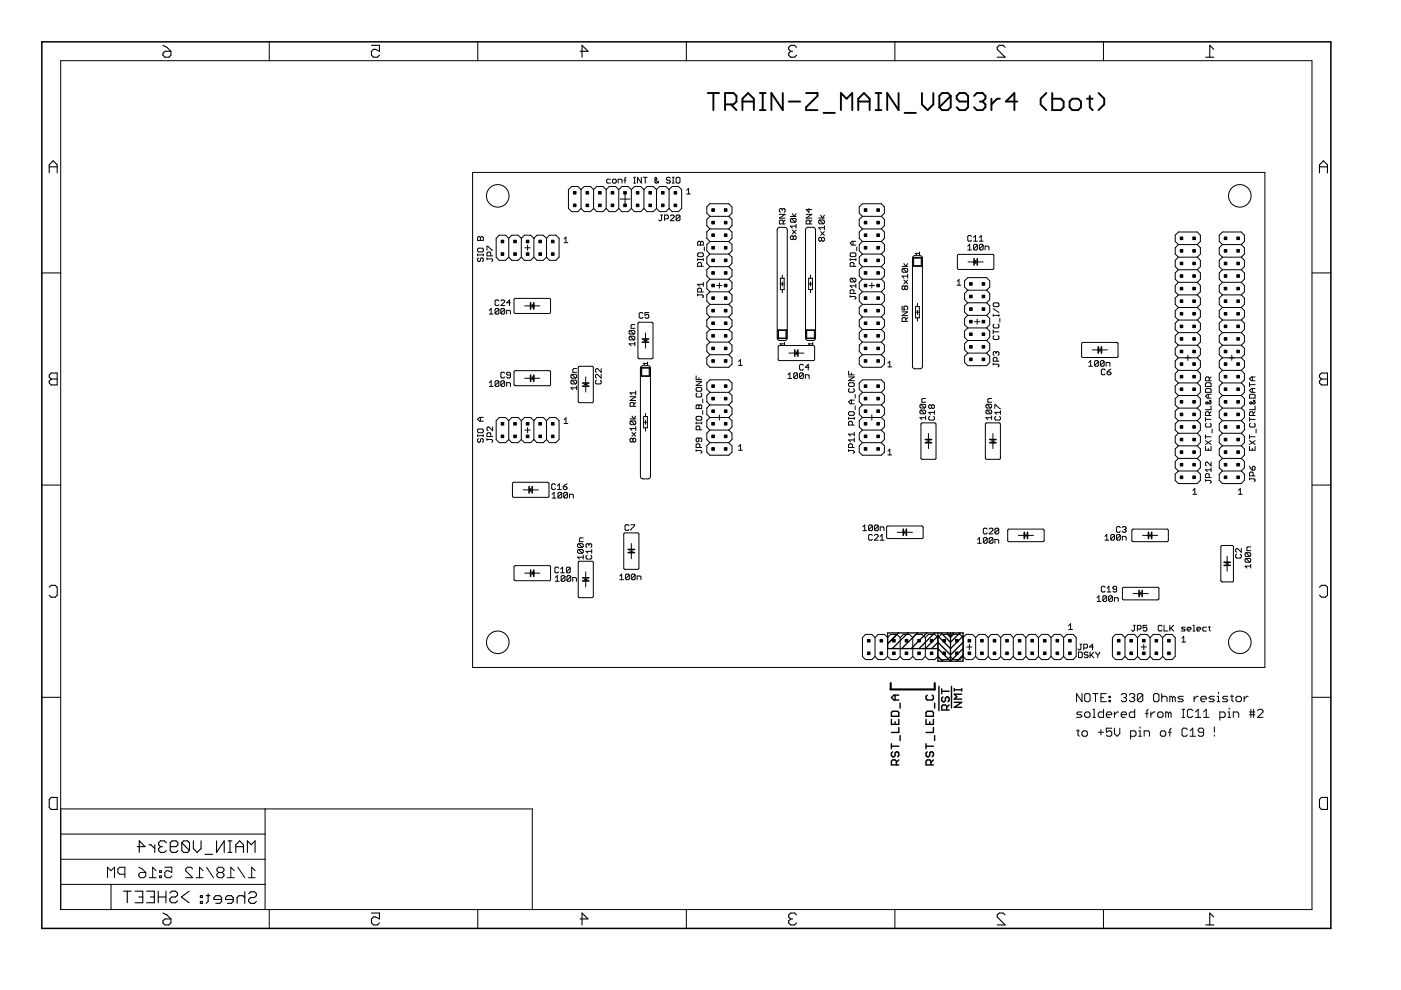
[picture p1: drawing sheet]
<svg xmlns="http://www.w3.org/2000/svg" width="297mm" height="210mm" viewBox="0 0 297 210" stroke-linecap="round" stroke-linejoin="round" font-family="sans-serif">
<g fill="#000" stroke="#000" stroke-width=".34">
<path d="M206.5 54.9v.6zM206.5 55.5v.7zM207.2 54.9v.6zM207.2 55.5v.7zM112.5 64.9v.6zM112.5 64.2v.7zM113.2 64.9v.6zM113.2 64.2v.7zM136.2 71.9h.7zM136.2 72.5h.7zM136.9 71.9h.6zM136.9 72.5h.6z"/>
<path d="M168.5 74.9v.6zM168.5 74.2v.7zM169.2 74.9v.6zM169.2 74.2v.7zM232.9 73.5v.7zM232.9 74.2v.7zM233.5 73.5v.7zM233.5 74.2v.7zM112.5 80.2v.7zM112.5 79.5v.7zM113.2 80.2v.7zM113.2 79.5v.7z"/>
<path d="M123.5 81.2h.7zM123.5 81.9h.7zM124.2 81.2h.7zM124.2 81.9h.7zM196.2 93.2h.6zM196.2 93.9h.6zM196.8 93.2h.7zM196.8 93.9h.7zM209.8 93.2h.7zM209.8 93.9h.7zM210.5 93.2h.7zM210.5 93.9h.7z"/>
<path d="M112.2 103.9v.6zM112.2 103.2v.7zM112.8 103.9v.6zM112.8 103.2v.7zM133.2 117.2h.7zM133.2 116.5h.7zM133.9 117.2h.6zM133.9 116.5h.6zM191.5 112.9v.6zM191.5 112.2v.7zM192.2 112.9v.6zM192.2 112.2v.7z"/>
<path d="M217.2 113.5v.7zM217.2 112.9v.6zM217.8 113.5v.7zM217.8 112.9v.6zM243.5 113.5v.7zM243.5 112.9v.6zM244.2 113.5v.7zM244.2 112.9v.6zM259.5 119.2h.7zM259.5 119.9h.7zM260.2 119.2h.7zM260.2 119.9h.7z"/>
<path d="M112.5 121.5v.7zM112.5 120.9v.6zM113.2 121.5v.7zM113.2 120.9v.6zM123.5 123.2h.7zM123.5 122.5h.7zM124.2 123.2h.7zM124.2 122.5h.7zM241.5 125.9v.6zM241.5 125.2v.7zM242.2 125.9v.6zM242.2 125.2v.7z"/>
</g>
<g fill="#000" stroke="#000" stroke-width=".21">
<path d="M12.9 12.9h265.3zM57.1 8.9v4zM101.3 8.9v4zM145.5 8.9v4zM189.7 8.9v4zM234 8.9v4zM278.2 12.9v179.9zM100.2 36.6h168zM121.2 39.5h1.3zM123.9 39.5h1.3zM126.5 39.5h1.3zM128.6 38.2v.4z"/>
<path d="M128.6 38.6l.2 .2zM128.8 38l-.2 .2zM128.8 38.8h.6zM129.2 39.5l-.7 .7zM128.8 38h.6zM129.8 38.2v.4zM129.8 38.6l.2 .2zM130 38.8h.4zM130 38l-.2 .2zM130.4 38.8l.3-.2zM130 38h.4zM129.2 39.5h1.3z"/>
<path d="M130.7 38.2v.4zM130.4 38l.3 .2zM131.1 38v.8zM131.1 38h.6zM131.7 38l.2 .2zM131.8 39.5l-.6 .7zM131.9 38.2v.6zM132.3 38.2h.4zM132.5 37.8v1zM132.5 37.8l.2-.2zM131.8 39.5h1.4zM134.3 38.8h.4z"/>
<path d="M134.3 37.6h.4zM134.5 39.5l-.6 .7zM134.6 37.6v1.2zM135.2 37.6v1.2zM135.2 37.6l.8 1.2zM134.5 39.5h1.3zM136 37.6v1.2zM136.4 37.6h.8zM136.8 37.6v1.2zM137.2 39.5l-.7 .7zM137.2 39.5h1.3zM138.9 38.4v.2z"/>
<path d="M139.3 38l-.4 .4zM138.9 37.8v.2zM138.9 38l.8 .8zM138.9 38.6l.1 .2zM139 37.6l-.1 .2zM139 38.8h.3zM139.3 37.8v.2zM139 37.6l.3 .2zM139.7 38.4l-.4 .4zM139.8 39.5l-.6 .7zM139.8 39.5h1.4zM141.3 37.8v.2z"/>
<path d="M141.3 38l.2 .2zM141.5 37.6l-.2 .2zM141.5 38.2h.4zM141.3 38.6l.2 .2zM141.5 37.6h.4zM141.9 38.2l.2 .2zM141.5 38.8h.4zM141.9 37.6l.2 .2zM142.1 38.4v.2zM142.1 38.6l-.2 .2zM142.5 39.5l-.6 .7zM142.5 38.8h.4z"/>
<path d="M142.5 37.6h.4zM142.7 37.6v1.2zM143.3 37.8v.8zM143.3 38.6l.2 .2zM143.3 37.8l.2-.2zM143.5 38.8h.5zM142.5 39.5h1.3zM143.5 37.6h.5zM144 38.8l.2-.2zM144.2 37.8v.8zM144 37.6l.2 .2zM146 39.9v1.2z"/>
<path d="M268.2 36.6v104.9zM8.9 57.9h4zM101.3 54.9v.4zM101.3 55.3l.2 .2zM101.3 53.8v.4zM101.3 52.8v.4zM101.3 53.2l.2 .2zM101.3 50.4v.6zM101.3 50.4l.2-.2zM101.3 54.9l.2-.2zM101.5 55.5h.2zM101.5 53.4h.8z"/>
<path d="M101.5 52.6l-.2 .2zM101.5 50.2h.2zM101.7 55.5l.2-.2zM101.7 50.2l.2 .2zM101.9 54.9v.4zM101.9 54.9l.2-.2zM101.9 50.4l.2-.2zM101.9 50.4v.6zM102.1 54.7h.2zM102.1 50.2h.2zM102.3 54.7l.2 .2zM102.3 53.4l.2-.2z"/>
<path d="M101.5 52.6h.8zM102.3 50.2l.2 .2zM102.5 54.9v.4zM102.3 55.5l.2-.2zM102.5 53.8v.4zM101.3 54h1.2zM102.5 52.8v.4zM102.3 52.6l.2 .2zM101.3 51h1.2zM102.5 50.4v.6zM103.2 54.7v.4zM103.2 53.7v.5z"/>
<path d="M103.2 53.7l.3-.3zM103.2 52.2v.8zM103.2 52.2h.3zM103.5 53.4h.4zM103.5 52.2l.8 .8zM103.9 53.4l.2 .3zM104.1 53.7v.5zM104.3 55.5l.2-.2zM103.2 54.9h1.1zM104.3 53h.2zM104.5 55.1v.2zM104.3 54.9l.2 .2z"/>
<path d="M103.2 54.2h1.3zM105.2 50.5v4zM105.9 49.9l-.7 .6zM105.2 54.5l.7 .7zM105.9 55.2h1.3zM105.9 49.9h1.3zM107.9 50.5v4zM107.2 49.9l.7 .6zM107.9 54.5l-.7 .7zM108.5 49.9l-.6 .6zM107.9 54.5l.6 .7zM108.5 55.2h1.4z"/>
<path d="M108.5 49.9h1.4zM109.9 49.9l.6 .6zM110.5 54.5l-.6 .7zM110.5 50.5v4zM111.2 49.9l-.7 .6zM110.5 54.5l.7 .7zM111.9 52v1.1zM111.3 52.5h1.1zM111.2 55.2h1.3zM111.2 49.9h1.3zM112.5 49.9l.7 .6zM113.2 54.5l-.7 .7z"/>
<path d="M113.2 50.5v4zM113.9 49.9l-.7 .6zM113.2 54.5l.7 .7zM113.9 55.2h1.3zM113.9 49.9h1.3zM115.2 49.9l.7 .6zM115.9 54.5l-.7 .7zM115.9 50.5v4zM116.5 49.9l-.6 .6zM115.9 54.5l.6 .7zM116.5 55.2h1.4zM116.5 49.9h1.4z"/>
<path d="M117.9 49.9l.6 .6zM118.5 50.5v4zM118.5 54.5l-.6 .7zM119.6 50.7l.4-.4zM119.6 51.5h.8zM120 50.3v1.2zM120.5 40.2l.7-.7zM120.5 40.2v4zM120.5 44.2l.7 .7zM121.2 44.9h1.3zM123.2 40.2l.7-.7zM123.2 40.2v4z"/>
<path d="M123.2 44.2l-.7 .7zM122.5 39.5l.7 .7zM123.2 44.2l.7 .7zM123.9 44.9h1.3zM125.9 44.2l-.7 .7zM125.2 39.5l.7 .7zM125.9 40.2l.6-.7zM125.9 40.2v4zM125.9 44.2l.6 .7zM126.5 44.9h1.3zM127.8 44.9l.7-.7zM127.8 39.5l.7 .7z"/>
<path d="M128.5 40.2v4zM128.5 44.2l.7 .7zM129.2 44.9h1.3zM130.5 39.5l.7 .7zM131.2 44.2l-.7 .7zM131.2 40.2v4zM131.2 44.2l.6 .7zM132.5 41.2v2zM131.8 44.9h1.4zM131.5 42.2h2.1zM133.2 39.5l.7 .7zM133.9 44.2l-.7 .7z"/>
<path d="M133.9 40.2v4zM133.9 44.2l.6 .7zM134.5 44.9h1.3zM135.8 39.5l.7 .7zM136.5 44.2l-.7 .7zM136.5 40.2v4zM136.5 44.2l.7 .7zM137.2 44.9h1.3zM138.5 39.5l.7 .7zM138.5 44.9l.7-.7zM139.2 40.2v4zM139.7 46.6l.2 .2z"/>
<path d="M139.2 44.2l.6 .7zM139.9 46.8h.2zM140.1 46.8l.2-.2zM140.1 45.6h.4zM140.3 45.6v1zM140.9 45.6v1.2zM140.9 45.6h.6zM139.8 44.9h1.4zM141.5 45.6l.2 .2zM140.9 46.4h.6zM141.7 45.8v.4zM141.5 46.4l.2-.2z"/>
<path d="M141.2 39.5l.7 .7zM141.2 44.9l.7-.7zM141.9 40.2v4zM142.1 46.8l.8-.8zM142.3 45.6l-.2 .2zM141.9 44.2l.6 .7zM142.3 45.6h.4zM142.1 46.8h.8zM142.9 45.8v.2zM142.7 45.6l.2 .2zM143.4 45.8v.8zM143.5 45.6l-.1 .2z"/>
<path d="M143.4 46.6l.8-.8zM143.5 45.6h.5zM143.4 46.6l.1 .2zM142.5 44.9h1.3zM144 45.6l.2 .2zM143.5 46.8h.5zM144.2 45.8v.8zM144 46.8l.2-.2zM143.8 39.5l.7 .7zM144.5 40.2v4zM144.5 44.2l-.7 .7zM145.6 40.3l.4-.4z"/>
<path d="M145.6 41.1h.8zM147.9 55.9v.6zM147.9 55.9l.2-.2zM147.9 54.8v.4zM147.9 53.8v.4zM147.9 54.2l.2 .2zM147.9 51.4v.6zM147.9 51.4l.2-.2zM148.1 55.7h.4zM148.1 54.4h.8zM148.1 53.6l-.2 .2zM148.1 51.2h.2z"/>
<path d="M148.3 51.2l.2 .2zM148.5 55.7l.2 .2zM148.7 51.2l-.2 .2zM148.5 51.4v.6zM148.7 55.9v.6zM148.7 51.2h.2zM148.9 54.4l.2-.2zM148.1 53.6h.8zM148.9 51.2l.2 .2zM147.9 56.5h1.2zM149.1 54.8v.4zM147.9 55h1.2z"/>
<path d="M149.1 53.8v.4zM148.9 53.6l.2 .2zM147.9 52h1.2zM149.1 51.4v.6zM149.3 52.4v.8zM149.9 59.9l.6-.7zM149.9 57.2v1.3zM149.9 57.2l.6-.7zM149.9 54.5v1.4zM149.9 54.5l.6-.6zM149.9 51.9v1.3zM149.9 51.9l.6-.7z"/>
<path d="M149.9 49.2v1.3zM149.9 49.2l.6-.7zM149.9 46.5v1.4zM149.9 43.9v1.3zM149.9 58.5l.6 .7zM149.9 55.9l.6 .6zM149.9 53.2l.6 .7zM149.9 50.5l.6 .7zM149.9 47.9l.6 .6zM150.5 45.9l-.6 .6zM150.5 59.2h4zM150.5 56.5h4z"/>
<path d="M150.5 53.9h4zM150.5 51.2h4zM150.5 48.5h4zM150.5 45.9h4zM149.9 45.2l.6 .7zM150.5 43.2l-.6 .7zM150.5 43.2h4zM154.5 45.9l.7 .6zM155.2 47.9l-.7 .6zM154.5 48.5l.7 .7zM155.2 50.5l-.7 .7zM154.5 51.2l.7 .7z"/>
<path d="M155.2 53.2l-.7 .7zM154.5 53.9l.7 .6zM154.5 56.5l.7-.6zM154.5 56.5l.7 .7zM155.2 58.5l-.7 .7zM154.5 59.2l.7 .7zM154.5 43.2l.7 .7zM155.2 45.2l-.7 .7zM155.2 46.5v1.4zM155.2 49.2v1.3zM155.2 51.9v1.3zM155.2 54.5v1.4z"/>
<path d="M155.2 57.2v1.3zM155.2 59.9v1.3zM155.2 43.9v1.3zM164.8 48.7v23zM165.2 46.9v.6zM165.2 46.9l.3-.2zM165.2 46.2l1.3-.8zM165.2 44.4v.4zM165.2 44.4l.3-.2zM165.3 48.2h1.1zM165.5 59h.4zM165.5 46.7h.4z"/>
<path d="M165.2 44.8l.3 .2zM165.5 44.2h.1zM165.6 44.2l.3 .2zM165.9 58.3v.7zM165.9 59h.4zM165.9 46.7l.1 .2zM165.9 44.4v.2zM165.9 44.4l.1-.2zM166 46.9v.6zM166 47.1l.5-.4zM166 44.2h.3zM166.3 59v2.4z"/>
<path d="M166.3 44.2l.2 .2zM165.2 47.5h1.3zM165.2 46.2h1.3zM165.2 45.4h1.3zM166.5 44.4v.4zM166.5 44.8l-.2 .2zM167.6 50.2v.4zM167.6 50.2l.2-.2zM167.6 47.9h1.2zM167.6 46.5v.4zM167.6 46.5l.2-.2zM167.6 50.6l.2 .2z"/>
<path d="M167.8 50h.2zM167.6 46.9l.2 .2zM167.8 46.3h.8zM168 50l.2 .2zM167.8 50.8h.2zM168 49.6l.8-.8zM167.6 47.9l.4 .4zM168.4 50l-.2 .2zM168 50.8l.2-.2zM168.2 50.2v.4zM168.4 50h.2zM168.2 50.6l.2 .2z"/>
<path d="M168 45.3l.4 .6zM168.6 50l.2 .2zM168.4 50.8h.2zM167.8 47.1h.8zM168.6 46.3l.2 .2zM167.8 46.3l.8 .8zM168.8 50.2v.4zM168.8 50.6l-.2 .2zM168 48.8l.8 .8zM168.8 47.5v.8zM168.8 46.5v.4zM168.8 46.9l-.2 .2z"/>
<path d="M167.6 45.9h1.2zM168.8 45.3l-.4 .6zM170.8 48.7v23zM170.9 46.9v.6zM170.9 46.9l.2-.2zM170.9 46.2l1.2-.8zM170.9 44.4l.6 .6zM171.1 46.7h.4zM171.3 48.2h1.1zM171.4 59h.4zM171.5 46.7l.2 .2zM171.5 44.2v.8z"/>
<path d="M171.7 46.9v.6zM171.7 47.1l.4-.4zM171.8 58.3v.7zM171.8 59h.5zM170.9 47.5h1.2zM170.9 46.2h1.2zM170.9 45.4h1.2zM170.9 44.4h1.2zM172.3 59v2.4zM173.6 50.5v.4zM173.6 50.5l.2-.2zM173.6 48.3h1.2z"/>
<path d="M173.6 46.8v.4zM173.6 46.8l.2-.1zM173.6 50.9l.2 .2zM173.8 50.3h.2zM173.6 47.2l.2 .3zM173.8 46.7h.8zM174 50.3l.2 .2zM173.8 51.1h.2zM174 49.9l.8-.8zM173.6 48.3l.4 .4zM174.2 50.5l.2-.2zM174.2 50.9l-.2 .2z"/>
<path d="M174.2 50.5v.4zM174.4 50.3h.2zM174.2 50.9l.2 .2zM174 45.6l.4 .6zM174.6 50.3l.2 .2zM174.4 51.1h.2zM173.8 47.5h.8zM174.6 46.7l.2 .1zM173.8 46.7l.8 .8zM174.8 50.5v.4zM174.8 50.9l-.2 .2zM174 49.1l.8 .8z"/>
<path d="M174.8 47.9v.8zM174.8 46.8v.4zM174.8 47.2l-.2 .3zM173.6 46.2h1.2zM174.8 45.6l-.4 .6zM180.3 59.2v.4zM180.3 59.2l.1-.2zM180.3 55.9v.6zM180.3 55.9l.1-.2zM180.3 54.8v.4zM180.3 53.8v.4zM180.3 54.2l.1 .2z"/>
<path d="M180.3 51.6l.4-.4zM180.3 59.6l.1 .2zM180.4 59h.8zM180.4 55.7h.4zM180.4 54.4h.8zM180.4 53.6l-.1 .2zM180.3 51.6l.4 .4zM180.7 51.2h.8zM180.8 55.7l.3 .2zM180.8 51.2v.8zM181.1 55.9v.6zM180.4 59.8h.8z"/>
<path d="M181.2 59l.3 .2zM180.4 59l.8 .8zM181.2 54.4l.3-.2zM180.4 53.6h.8zM181.5 59.2v.4zM181.2 59.8l.3-.2zM180.3 56.5h1.2zM181.5 54.8v.4zM180.3 55h1.2zM181.5 53.8v.4zM181.2 53.6l.3 .2zM180.7 52h.8z"/>
<path d="M181.6 52.4v.8zM182.2 59.9l.7-.7zM182.2 57.2v1.3zM182.2 57.2l.7-.7zM182.2 54.5v1.4zM182.2 54.5l.7-.6zM182.2 51.9v1.3zM182.2 51.9l.7-.7zM182.2 49.2v1.3zM182.2 49.2l.7-.7zM182.2 46.5v1.4zM182.2 43.9v1.3z"/>
<path d="M182.2 58.5l.7 .7zM182.2 55.9l.7 .6zM182.2 53.2l.7 .7zM182.2 50.5l.7 .7zM182.2 47.9l.7 .6zM182.2 46.5l.7-.6zM182.9 59.2h4zM182.9 56.5h4zM182.9 53.9h4zM182.9 51.2h4zM182.9 48.5h4zM182.9 45.9h4z"/>
<path d="M182.2 45.2l.7 .7zM182.2 43.9l.7-.7zM182.9 43.2h4zM186.9 45.9l.6 .6zM187.5 47.9l-.6 .6zM186.9 48.5l.6 .7zM187.5 50.5l-.6 .7zM186.9 51.2l.6 .7zM187.5 53.2l-.6 .7zM186.9 53.9l.6 .6zM187.5 55.9l-.6 .6zM186.9 56.5l.6 .7z"/>
<path d="M187.5 58.5l-.6 .7zM186.9 59.2l.6 .7zM186.9 43.2l.6 .7zM187.5 45.2l-.6 .7zM187.5 46.5v1.4zM187.5 49.2v1.3zM187.5 51.9v1.3zM187.5 54.5v1.4zM187.5 57.2v1.3zM187.5 59.9v1.3zM187.5 43.9v1.3zM191.3 58.5h1.1z"/>
<path d="M191.3 57.1v.4zM191.3 57.1l.1-.2zM191.3 57.5l.1 .2zM191.4 56.9h.9zM191.3 58.5l.3 .4zM191.6 55.9l.4 .6zM191.4 57.7h.9zM192.3 56.9l.1 .2zM191.4 56.9l.9 .8zM192.4 58.1v.8zM192.4 57.1v.4zM192.4 57.5l-.1 .2z"/>
<path d="M191.3 56.5h1.1zM192.4 55.9l-.4 .6zM193.5 54.7v23zM193.6 54.6v1.9zM193.6 54.6h1.8zM193.7 54.7v1.6zM193.7 54.7h1.6zM194 54.2h1zM194.1 53.7h.9zM194.1 53.7l.2 .3zM195 53.4v.6zM195.3 54.7v1.6z"/>
<path d="M193.7 56.3h1.6zM193.6 56.5h1.8zM195.4 54.6v1.9zM203.3 59.3l-.4 .4zM203 54.2v2.7zM203.2 57.1h7.3zM203.3 59.3v1.2zM204.5 59.5v1.4zM205.2 58.9l-.7 .6zM205.2 58.9h4zM205.2 50.1v.8zM205.2 50.9l.2 .2z"/>
<path d="M205.2 52.2l.4-.4zM205.2 53h.8zM205.4 49.9l-.2 .2zM205.4 51.1h.4zM205.6 51.8v1.2zM205.4 49.9h.4zM206 50.9l-.2 .2zM205.8 49.9l.2 .2zM206.4 50.3l.4-.4zM206.4 51.1h.8zM206.4 52v.8zM206.6 51.8l-.2 .2z"/>
<path d="M206.4 52.8l.8-.8zM205.2 55.5h1.3zM206.6 51.8h.4zM206.4 52.8l.2 .2zM206.8 49.9v1.2zM206.9 55.2v.7zM207 51.8l.2 .2zM206.6 53h.4zM207.2 55.5h1.2zM206.5 55.5h.7zM207.2 52v.8zM207.2 52.8l-.2 .2z"/>
<path d="M207.6 50.3l.4-.4zM207.6 51.1h.8zM207.6 52v.8zM207.8 51.8l-.2 .2zM207.6 52.8l.8-.8zM207.8 51.8h.4zM207.6 52.8l.2 .2zM208 49.9v1.2zM208.2 51.8l.2 .2zM207.8 53h.4zM208.4 52v.8zM208.4 52.8l-.2 .2z"/>
<path d="M208.9 52.2v.8zM208.9 52.2h.6zM209.2 58.9l.6 .6zM209.5 52.2l.2 .2zM209.7 52.4v.6zM209.8 59.5v1.4zM203.2 53.9h7.3zM210.7 54.2v2.7zM249.2 57.9v1.3zM249.8 57.2l-.6 .7zM249.2 55.2v1.3zM249.8 54.5l-.6 .7z"/>
<path d="M249.2 52.5v1.4zM249.2 52.5l.6-.6zM249.2 49.9v1.3zM249.2 49.9l.6-.7zM249.2 59.2l.6 .7zM249.2 56.5l.6 .7zM249.2 53.9l.6 .6zM249.8 59.9h4zM249.8 57.2h4zM249.8 54.5h4zM249.8 51.9h4zM249.2 51.2l.6 .7z"/>
<path d="M249.8 49.2h4zM253.8 51.9l.7 .6zM253.8 54.5l.7-.6zM253.8 54.5l.7 .7zM253.8 57.2l.7-.7zM253.8 57.2l.7 .7zM254.5 59.2l-.7 .7zM253.8 59.9l.7 .6zM253.8 49.2l.7 .7zM253.8 51.9l.7-.7zM254.5 52.5v1.4zM254.5 55.2v1.3z"/>
<path d="M254.5 57.9v1.3zM254.5 49.9v1.3zM258.5 57.9v1.3zM258.5 57.9l.7-.7zM258.5 55.2v1.3zM258.5 55.2l.7-.7zM258.5 52.5v1.4zM258.5 52.5l.7-.6zM258.5 49.9v1.3zM259.2 49.2l-.7 .7zM258.5 59.2l.7 .7zM258.5 56.5l.7 .7z"/>
<path d="M258.5 53.9l.7 .6zM259.2 59.9h4zM259.2 57.2h4zM259.2 54.5h4zM259.2 51.9h4zM258.5 51.2l.7 .7zM259.2 49.2h4zM263.2 51.9l.6 .6zM263.2 54.5l.6-.6zM263.2 54.5l.6 .7zM263.2 57.2l.6-.7zM263.2 57.2l.6 .7z"/>
<path d="M263.2 59.9l.6-.7zM263.2 59.9l.6 .6zM263.2 49.2l.6 .7zM263.2 51.9l.6-.7zM263.8 52.5v1.4zM263.8 55.2v1.3zM263.8 57.9v1.3zM263.8 49.9v1.3zM278.2 57.9h4zM103.7 65.8l.4-.4zM103.7 66.6h.8zM104.1 65.4v1.2z"/>
<path d="M105 63.8v.8zM105 64.6l.2 .2zM105 65.6v.8zM105 65.6l.2-.2zM105 66.4l.8-.8zM105 63.8l.2-.2zM105.2 64.8h.4zM105.2 65.4h.4zM105 66.4l.2 .2zM105.2 63.6h.4zM105.8 64.6l-.2 .2zM105.6 65.4l.2 .2z"/>
<path d="M105.2 66.6h.4zM105.6 63.6l.2 .2zM105.8 65.6v.8zM105.8 66.4l-.2 .2zM106.2 79.1v.8zM106.2 79.9l.2 .2zM106.2 64.8l.8-.8zM106.2 65.6v.8zM106.2 65.6l.2-.2zM106.2 66.4l.8-.8zM106.2 79.1l.2-.2zM106.2 63.8l.2-.2z"/>
<path d="M106.4 65.4h.4zM106.2 66.4l.2 .2zM106.4 78.9h.4zM106.4 63.6h.4zM106.8 65.4l.2 .2zM106.4 66.6h.4zM106.8 78.9l.2 .2zM106.2 64.8h.8zM107 63.8v.2zM106.8 63.6l.2 .2zM107 65.6v.8zM107 66.4l-.2 .2z"/>
<path d="M107.4 79.9l.2 .2zM107.4 79.1v.2zM107.4 79.3l.2 .2zM107.4 64.2h.8zM107.4 65.8v.8zM107.4 65.8h.6zM107.4 79.1l.2-.2zM107.6 79.5h.6zM107.6 78.9h.4zM108 63.6v1.2zM107.4 64.2l.6-.6zM108 65.8l.2 .2z"/>
<path d="M108.2 79.1v.8zM108 78.9l.2 .2zM108.2 66v.6zM109 78.9v2.6zM109 63.5v2.7zM109.3 66.5h7.2zM111.3 64.9h1.2zM112.9 64.5v.7zM113.2 64.9h1.2zM112.5 64.9h.7zM109.3 78.6h7.2zM109.3 63.3h7.2z"/>
<path d="M116.7 63.5v2.7zM121.1 79.6v.4zM121.1 79.6l.2-.2zM121.3 79.4h.7zM121.5 78.4v.6zM121.5 78.4l.2-.3zM121.7 78.1h.6zM122 79.4l.3 .2zM122.3 79.6v.4zM122 80.2l.3-.2zM121.5 79h.8zM122.6 77.9v7.2z"/>
<path d="M122.8 77.7h2.7zM126.3 79.6v.4zM126.3 80l.1 .2zM126.3 78.4v.4zM126.3 78.8l.1 .2zM126.4 79.4l-.1 .2zM126.4 78.1l-.1 .3zM126.4 79.4h.3zM126.4 78.1h.3zM127.5 79.4v.8zM127.5 78.1v.9zM126.7 78.1l.8 .9z"/>
<path d="M133.4 72.9h1.2zM133.4 71.5v.4zM133.4 71.5l.2-.2zM133.4 70.3v.4zM133.6 70.1l-.2 .2zM133.4 71.9l.2 .2zM133.6 71.3h.8zM133.4 70.7l.2 .1zM133.6 70.1h.8zM133.4 72.9l.4 .4zM133.8 69v.6zM133.8 69l.2-.2z"/>
<path d="M134 68.8h.6zM133.6 72.1h.8zM134.4 71.3l.2 .2zM133.6 71.3l.8 .8zM133.6 70.8h.8zM134.4 70.1l.2 .2zM133.6 70.1l.8 .7zM134.6 72.5v.8zM134.6 71.5v.4zM134.4 72.1l.2-.2zM134.6 70.3v.4zM134.4 70.8l.2-.1z"/>
<path d="M133.8 69.6h.8zM135.3 68.6v7.2zM135.5 76.1h2.7zM135.5 66.5v.8zM135.5 67.3l.2 .2zM135.5 66.5l.2-.2zM135.7 67.5h.4zM135.8 78.1v22.9zM135.9 77.9v1.9zM135.9 77.9h1.9zM136.1 78.1v1.6zM136.1 78.1h1.5z"/>
<path d="M135.7 66.3h.4zM136.1 67.5l.2-.2zM136.3 77.5h1.1zM136.1 66.3l.2 .2zM136.4 77h.9zM136.4 77l.3 .4zM136.8 66.3v.6zM136.8 66.9l.4-.2zM136.9 70.6v1.3zM136.9 72.5v1.3zM136.9 71.9v.6zM136.8 67.3l.2 .2z"/>
<path d="M137.2 66.7h.2zM136.5 72.2h.7zM137.3 76.7v.7zM137.4 66.7l.2 .2zM137 67.5h.4zM136.8 66.3h.8zM137.6 66.9v.4zM137.6 67.3l-.2 .2zM137.6 78.1v1.6zM136.1 79.7h1.5zM135.9 79.8h1.9zM137.8 77.9v1.9z"/>
<path d="M135.5 68.3h2.7zM138.4 68.6v7.2zM147.9 62.3v.4zM147.9 61.3v.6zM147.9 61.3l.2-.2zM147.9 60.3h1.2zM148.1 61.1h.4zM147.9 60.3l.4 .4zM148.5 61.1l.2 .2zM148.7 61.3v.6zM149.1 62.9l-.2 .2zM147.9 62.5h1z"/>
<path d="M149.1 62.7v.2zM148.9 62.5l.2 .2zM147.9 61.9h1.2zM149.1 59.9v.8zM149.9 75.9v1.3zM149.9 75.9l.6-.7zM149.9 73.2v1.3zM149.9 73.2l.6-.7zM149.9 70.5v1.4zM150.5 69.9l-.6 .6zM149.9 67.9v1.3zM149.9 67.9l.6-.7z"/>
<path d="M149.9 65.2v1.3zM149.9 65.2l.6-.7zM149.9 62.5v1.4zM149.9 62.5l.6-.6zM149.9 59.9v1.3zM149.9 77.2l.6 .7zM149.9 74.5l.6 .7zM149.9 71.9l.6 .6zM149.9 69.2l.6 .7zM149.9 66.5l.6 .7zM149.9 63.9l.6 .6zM149.9 61.2l.6 .7z"/>
<path d="M150.5 75.2h4zM150.5 72.5h4zM150.5 69.9h4zM150.5 67.2h4zM150.5 64.5h4zM150.5 61.9h4zM152.5 60v1.1zM152 60.5h1.1zM155.2 77.2l-.7 .7zM155.2 74.5l-.7 .7zM155.2 71.9l-.7 .6zM154.5 69.9l.7-.7z"/>
<path d="M154.5 67.2l.7-.7zM155.2 63.9l-.7 .6zM150.5 77.9h4zM155.2 61.2l-.7 .7zM155.2 75.9v1.3zM154.5 75.2l.7 .7zM155.2 73.2v1.3zM154.5 72.5l.7 .7zM155.2 70.5v1.4zM154.5 69.9l.7 .6zM155.2 67.9v1.3zM154.5 67.2l.7 .7z"/>
<path d="M155.2 65.2v1.3zM154.5 64.5l.7 .7zM155.2 62.5v1.4zM154.5 61.9l.7 .6zM156.6 76.7l.4-.4zM156.6 77.5h.8zM157 76.3v1.2zM164.9 69.9h1.9zM164.9 69.9v1.9zM165 73.5v2.7zM165.1 70.1v1.6zM165.1 70.1h1.5z"/>
<path d="M165.2 76.5h7.2zM165.4 72.9h.9zM165.5 59v2.4zM165.4 72.9l.3 .3zM165.9 61.4v.7zM165.5 61.4h.4zM165.9 59.8v.8zM165.9 61.4h.4zM165.4 60.2h.9zM166.3 72.6v.6zM165.3 72.2h1.1zM166.6 70.1v1.6z"/>
<path d="M165.1 71.7h1.5zM166.8 69.9v1.9zM164.9 71.8h1.9zM166.9 48.7v23zM167.1 79.5l.4-.4zM167.5 79.1v1.2zM168.3 79.3l.2-.2zM167.3 74.9h1.2zM168.5 79.1h.4zM168.8 74.5v.7zM168.9 79.1l.2 .2zM169.1 79.3v.8z"/>
<path d="M169.2 74.9h1.3zM168.5 74.9h.7zM169.5 77.5v.8zM169.5 78.3l.2 .2zM169.5 79.3l.2-.2zM169.7 77.3l-.2 .2zM169.7 78.5h.4zM169.7 79.1h.4zM169.7 77.3h.4zM170.3 78.3l-.2 .2zM170.1 79.1l.2 .2zM170.1 77.3l.2 .2z"/>
<path d="M170.3 79.3v.8zM170.7 77.9h.9zM170.7 79.5h.7zM170.9 69.9h1.9zM170.9 69.9v1.9zM171 70.1v1.6zM171 70.1h1.7zM171.4 77.3v1.2zM171.4 77.3l-.7 .6zM171.4 79.5l.2 .2zM171.4 72.9h.9zM171.4 59v2.4z"/>
<path d="M171.6 79.7v.6zM171.4 72.9l.3 .3zM171.8 61.4v.7zM171.4 61.4h.4zM171.8 59.8v.8zM171.8 61.4h.5zM171.4 60.2h.9zM172.3 72.6v.6zM171.3 72.2h1.1zM165.2 73.3h7.2zM172.7 70.1v1.6zM171 71.7h1.7z"/>
<path d="M172.7 73.5v2.7zM172.8 69.9v1.9zM170.9 71.8h1.9zM172.9 48.7v23zM179.9 78.7v.8zM180.3 62.7v.4zM180.3 61.6v.6zM180.3 61.6l.1-.2zM180.3 60.6h1.2zM180.4 61.4h.4zM180.5 79.1v.4zM180.3 60.6l.4 .4z"/>
<path d="M180.8 61.4l.3 .2zM181.1 61.6v.6zM179.9 79.9h1.2zM179.9 79.5h1.2zM181.2 63.5l.3-.2zM180.3 62.9h.9zM181.5 63.1v.2zM181.2 62.9l.3 .2zM180.3 62.2h1.2zM181.5 60.2v.8zM182.2 75.9v1.3zM182.2 75.9l.7-.7z"/>
<path d="M182.2 73.2v1.3zM182.2 73.2l.7-.7zM182.2 70.5v1.4zM182.2 70.5l.7-.6zM182.2 67.9v1.3zM182.2 67.9l.7-.7zM182.2 65.2v1.3zM182.2 65.2l.7-.7zM182.2 62.5v1.4zM182.2 62.5l.7-.6zM182.2 59.9v1.3zM182.2 77.2l.7 .7z"/>
<path d="M182.2 74.5l.7 .7zM182.2 71.9l.7 .6zM182.2 69.2l.7 .7zM182.2 66.5l.7 .7zM182.2 63.9l.7 .6zM182.2 61.2l.7 .7zM182.9 75.2h4zM182.9 72.5h4zM182.9 69.9h4zM182.9 67.2h4zM182.9 64.5h4zM182.9 61.9h4z"/>
<path d="M184.8 60v1.1zM184.3 60.5h1.1zM187.5 77.2l-.6 .7zM187.5 74.5l-.6 .7zM187.5 71.9l-.6 .6zM187.5 69.2l-.6 .7zM187.5 66.5l-.6 .7zM187.5 63.9l-.6 .6zM182.9 77.9h4zM187.5 61.2l-.6 .7zM187.5 75.9v1.3zM186.9 75.2l.6 .7z"/>
<path d="M187.5 73.2v1.3zM186.9 72.5l.6 .7zM187.5 70.5v1.4zM186.9 69.9l.6 .6zM187.5 67.9v1.3zM186.9 67.2l.6 .7zM187.5 65.2v1.3zM186.9 64.5l.6 .7zM187.5 62.5v1.4zM186.9 61.9l.6 .6zM188.3 77l.4-.4zM188.3 77.8h.8z"/>
<path d="M188.7 76.6v1.2zM191.3 67.5v.7zM191.3 67.5l.1-.1zM191.3 66.9l1.1-.8zM191.3 64.9v.8zM191.3 65.7h.6zM191.3 60.8v.4zM191.3 60.8l.1-.2zM191.4 67.4h.5zM191.3 61.2l.1 .2zM191.4 60.6h.2zM191.6 65.1v.2z"/>
<path d="M191.6 65.1l.3-.2zM191.6 60.6l.3 .2zM191.4 61.4h.2zM191.6 60.2l.8-.8zM191.9 67.4l.1 .1zM191.6 65.3l.3 .4zM191.9 64.9h.4zM191.9 60.8l.1-.2zM191.9 61.2l-.3 .2zM191.9 60.8v.4zM192 67.5v.7zM192 67.8l.4-.4z"/>
<path d="M192 60.6h.3zM191.9 61.2l.1 .2zM192.3 64.9l.1 .2zM192.3 60.6l.1 .2zM192 61.4h.3zM191.3 68.2h1.1zM191.3 66.9h1.1zM191.3 66.1h1.1zM192.4 65.1v.4zM192.4 65.5l-.1 .2zM192.4 60.8v.4zM192.4 61.2l-.1 .2z"/>
<path d="M191.6 59.4l.8 .8zM194.1 65v2.4zM194.1 65h.4zM194.5 64.3v.7zM194.5 67.4v.7zM194.1 67.4h.4zM194.5 65h.4zM194.5 65.8v.8zM194.9 65v2.4zM194.5 67.4h.4zM194.1 66.2h.8zM194 78.2h1z"/>
<path d="M195.6 54.7v23zM202.9 60.5h.8zM204.5 60.9l.7 .6zM204.5 63.5l.7 .7zM204.5 66.2l.7 .7zM204.5 68.9l.7 .6zM204.5 71.5l.7 .7zM204.5 74.2l.7 .7zM204.5 72.9v1.3zM204.5 70.2v1.3zM204.5 67.5v1.4zM204.5 64.9v1.3z"/>
<path d="M204.5 62.2v1.3zM204.5 76.9l.7 .6zM204.5 75.5v1.4zM205.2 61.5l-.7 .7zM204.5 64.9l.7-.7zM204.5 67.5l.7-.6zM204.5 70.2l.7-.7zM204.5 72.9l.7-.7zM204.5 75.5l.7-.6zM207.2 67.6v1.1zM206.6 68.2h1.1zM209.2 61.5l.6 .7z"/>
<path d="M209.2 64.2l.6 .7zM209.2 66.9l.6 .6zM209.2 69.5l.6 .7zM209.2 72.2l.6 .7zM205.2 61.5h4zM205.2 64.2h4zM205.2 66.9h4zM205.2 69.5h4zM205.2 72.2h4zM205.2 74.9h4zM209.2 74.9l.6 .6zM205.2 77.5h4z"/>
<path d="M209.8 60.9l-.6 .6zM209.8 62.2v1.3zM209.8 63.5l-.6 .7zM209.8 64.9v1.3zM209.8 66.2l-.6 .7zM209.8 67.5v1.4zM209.8 68.9l-.6 .6zM209.8 70.2v1.3zM209.8 71.5l-.6 .7zM209.8 72.9v1.3zM209.8 74.2l-.6 .7zM209.8 75.5v1.4z"/>
<path d="M209.8 76.9l-.6 .6zM210.6 77v.4zM210.6 76v.6zM210.8 75.8l-.2 .2zM210.6 74.8v.4zM210.8 74.5l-.2 .3zM210.6 71.4v.4zM210.6 71.8l.2 .2zM210.6 70v.8zM210.6 68.9v.4zM210.6 69.3l.2 .2zM210.6 66.7v.4z"/>
<path d="M210.6 64.4v.4zM210.6 64.8l.2 .2zM210.8 75.8h.4zM210.6 75.2l.2 .2zM210.8 74.5h.2zM210.8 71.2l-.2 .2zM210.8 72h.8zM210.6 68.9l.2-.2zM210.8 69.5h.8zM210.8 65h.8zM210.8 64.2l-.2 .2zM211 74.5l.2 .3z"/>
<path d="M211.2 75.8l.2 .2zM211.2 74.8v.1zM211.2 74.8l.2-.3zM211.4 76v.6zM211.4 74.5h.2zM211.6 77.8l.2-.2zM210.6 77.2h1zM211.6 74.5l.2 .3zM211.6 72l.2-.2zM211.6 69.5l.2-.2zM211.6 65l.2-.2zM210.8 64.2h.8z"/>
<path d="M211.8 77.4v.2zM211.6 77.2l.2 .2zM210.6 76.6h1.2zM211.8 74.8v.4zM211.6 75.4l.2-.2zM211.8 71.4v.4zM211.6 71.2l.2 .2zM210.6 70.4h1.2zM211.8 68.9v.4zM211.6 68.7l.2 .2zM211.8 66.7v.4zM210.6 66.9h1.2z"/>
<path d="M210.6 65.4l1.2 .9zM211.8 64.4v.4zM211.6 64.2l.2 .2zM212 67.5v.8zM229.3 72.9v2.6zM229.6 75.8h7.2zM230.8 76.9l.4-.4zM230.8 77.7h.8zM231.2 76.5v1.2zM232.1 76.7v.8zM232.1 76.7l.2-.2zM232.1 77.5l.8-.8z"/>
<path d="M232.3 76.5h.4zM232.1 77.5l.2 .2zM232.7 76.5l.2 .2zM232.3 77.7h.4zM231.6 74.2h1.3zM232.9 76.7v.8zM232.9 77.5l-.2 .2zM233.2 73.8v.7zM233.3 76.7v.8zM233.3 76.7l.2-.2zM233.3 77.5l.8-.8zM233.5 78.5v.8z"/>
<path d="M233.5 79.3l.2 .2zM233.5 76.5h.4zM233.3 77.5l.2 .2zM233.5 74.2h1.3zM232.9 74.2h.6zM233.7 78.3l-.2 .2zM233.7 79.5h.4zM233.9 76.5l.2 .2zM233.5 77.7h.4zM234.1 76.7v.8zM234.1 77.5l-.2 .2zM233.7 78.3h.4z"/>
<path d="M234.1 79.5l.2-.2zM234.1 78.3l.2 .2zM234.5 76.9v.8zM234.5 76.9h.6zM234.7 78.9v.4zM234.7 79.3l.2 .2zM234.9 79.5h.4zM235.1 78.5l-.4 .4zM235.1 76.9l.2 .2zM235.3 77.1v.6zM235.3 79.5l.2-.2zM234.7 78.9h.6z"/>
<path d="M235.1 78.5l.4-.2zM235.5 79.1v.2zM235.3 78.9l.2 .2zM229.6 72.6h7.2zM237 72.9v2.6zM249.2 79.2l.6-.7zM249.2 76.5v1.4zM249.2 76.5l.6-.6zM249.2 73.9v1.3zM249.2 73.9l.6-.7zM249.2 71.2v1.3zM249.2 68.5v1.4z"/>
<path d="M249.8 67.9l-.6 .6zM249.2 65.9v1.3zM249.2 65.9l.6-.7zM249.2 63.2v1.3zM249.2 63.2l.6-.7zM249.2 60.5v1.4zM249.2 60.5l.6-.6zM249.2 77.9l.6 .6zM249.2 75.2l.6 .7zM249.2 72.5l.6 .7zM249.8 70.5l-.6 .7zM249.2 69.9l.6 .6z"/>
<path d="M249.2 67.2l.6 .7zM249.2 64.5l.6 .7zM249.2 61.9l.6 .6zM249.8 78.5h4zM249.8 75.9h4zM249.8 73.2h4zM249.8 70.5h4zM249.8 67.9h4zM249.8 65.2h4zM249.8 62.5h4zM251.8 75.3v1.1zM251.3 75.9h1.1z"/>
<path d="M253.8 62.5l.7 .7zM253.8 65.2l.7 .7zM253.8 67.9l.7-.7zM253.8 67.9l.7 .6zM254.5 69.9l-.7 .6zM253.8 70.5l.7 .7zM253.8 73.2l.7-.7zM253.8 73.2l.7 .7zM253.8 75.9l.7-.7zM253.8 75.9l.7 .6zM253.8 78.5l.7-.6zM253.8 78.5l.7 .7z"/>
<path d="M254.5 60.5v1.4zM254.5 61.9l-.7 .6zM254.5 63.2v1.3zM254.5 64.5l-.7 .7zM254.5 65.9v1.3zM254.5 68.5v1.4zM254.5 71.2v1.3zM254.5 73.9v1.3zM254.5 76.5v1.4zM254.5 79.2v1.3zM255.8 79.9h.4zM256.2 79.9l.2 .2z"/>
<path d="M258.5 79.2l.7-.7zM258.5 76.5v1.4zM259.2 75.9l-.7 .6zM258.5 73.9v1.3zM259.2 73.2l-.7 .7zM258.5 71.2v1.3zM258.5 68.5v1.4zM258.5 68.5l.7-.6zM258.5 65.9v1.3zM258.5 65.9l.7-.7zM258.5 63.2v1.3zM259.2 62.5l-.7 .7z"/>
<path d="M258.5 60.5v1.4zM259.2 59.9l-.7 .6zM258.5 77.9l.7 .6zM258.5 75.2l.7 .7zM258.5 72.5l.7 .7zM259.2 70.5l-.7 .7zM258.5 69.9l.7 .6zM258.5 67.2l.7 .7zM258.5 64.5l.7 .7zM258.5 61.9l.7 .6zM259.2 78.5h4zM259.2 75.9h4z"/>
<path d="M259.2 73.2h4zM259.2 70.5h4zM259.2 67.9h4zM259.2 65.2h4zM259.2 62.5h4zM261.2 75.3v1.1zM260.6 75.9h1.1zM263.2 62.5l.6 .7zM263.2 65.2l.6 .7zM263.2 67.9l.6-.7zM263.2 67.9l.6 .6zM263.2 70.5l.6-.6z"/>
<path d="M263.2 70.5l.6 .7zM263.2 73.2l.6-.7zM263.2 73.2l.6 .7zM263.2 75.9l.6-.7zM263.2 75.9l.6 .6zM263.2 78.5l.6-.6zM263.2 78.5l.6 .7zM263.8 60.5v1.4zM263.8 61.9l-.6 .6zM263.8 63.2v1.3zM263.8 64.5l-.6 .7zM263.8 65.9v1.3z"/>
<path d="M263.8 68.5v1.4zM263.8 71.2v1.3zM263.8 73.9v1.3zM263.8 76.5v1.4zM263.8 79.2v1.3zM265.3 79.9h.8zM101.3 93.2v.4zM101.3 93.6l.2 .2zM101.3 92.2v.4zM101.3 91.1v.4zM101.3 91.5l.2 .3zM101.3 88.9l.4-.4z"/>
<path d="M101.5 93l-.2 .2zM101.5 93.8h.2zM101.5 91.8h.8zM101.5 91l-.2 .1zM101.7 93.8l.2-.2zM101.3 88.9l.4 .4zM101.7 88.5h.8zM101.9 93.2v.4zM101.9 93.2l.2-.2zM101.9 88.5v.8zM102.1 93h.2zM102.3 93l.2 .2z"/>
<path d="M102.3 91.8l.2-.3zM101.5 91h.8zM102.5 93.2v.4zM102.3 93.8l.2-.2zM102.5 92.2v.4zM101.3 92.4h1.2zM102.5 91.1v.4zM102.3 91l.2 .1zM101.7 89.3h.8zM103.2 93v.4zM103.2 92v.6zM103.2 92l.3-.2z"/>
<path d="M103.2 90.7v.4zM103.2 91.1l.3 .2zM103.5 91.8h.4zM103.5 90.5l-.3 .2zM103.5 90.5h.2zM103.7 81.1l.4-.4zM103.7 81.9h.8zM103.9 91.8l.2 .2zM104.1 92v.6zM104.1 80.7v1.2zM104.3 93.8l.2-.2zM103.2 93.2h1.1z"/>
<path d="M104.5 93.4v.2zM104.3 93.2l.2 .2zM103.2 92.6h1.3zM104.5 90.5v.8zM103.7 90.5l.8 .8zM105 80.9v.8zM105 80.9l.2-.2zM105 81.7l.8-.8zM105.2 80.7h.4zM105 81.7l.2 .2zM105.2 89.2v4zM105.6 80.7l.2 .2z"/>
<path d="M105.2 81.9h.4zM105.8 80.9v.8zM105.8 81.7l-.2 .2zM105.9 88.5l-.7 .7zM105.2 93.2l.7 .7zM106.2 80.9v.8zM106.2 80.9l.2-.2zM106.2 81.7l.8-.8zM106.4 80.1h.4zM106.4 80.7h.4zM106.2 81.7l.2 .2zM107 79.9l-.2 .2z"/>
<path d="M106.8 80.7l.2 .2zM106.4 81.9h.4zM107 80.9v.8zM107 81.7l-.2 .2zM105.9 93.9h1.3zM105.9 88.5h1.3zM107.4 81.1v.8zM107.4 81.1h.6zM107.6 80.1h.4zM107.9 89.2v4zM107.2 88.5l.7 .7zM107.2 93.9l.7-.7z"/>
<path d="M108.2 79.9l-.2 .2zM108 81.1l.2 .2zM108.2 81.3v.6zM108.5 88.5l-.6 .7zM107.9 93.2l.6 .7zM109.3 81.8h7.2zM108.5 93.9h1.4zM108.5 88.5h1.4zM109.9 88.5l.6 .7zM109.9 93.9l.6-.7zM110.5 89.2v4zM111.2 88.5l-.7 .7z"/>
<path d="M110.5 93.2l.7 .7zM111.9 90.6v1.2zM111.3 91.2h1.1zM111.3 80.2h1.2zM111.2 93.9h1.3zM111.2 88.5h1.3zM112.9 79.9v.6zM113.2 80.2h1.2zM112.5 88.5l.7 .7zM112.5 93.9l.7-.7zM113.2 89.2v4zM112.5 80.2h.7z"/>
<path d="M113.9 88.5l-.7 .7zM113.2 93.2l.7 .7zM113.9 93.9h1.3zM113.9 88.5h1.3zM115.2 88.5l.7 .7zM115.2 93.9l.7-.7zM115.9 89.2v4zM116.5 88.5l-.6 .7zM115.9 93.2l.6 .7zM116.7 78.9v2.6zM116.5 93.9h1.4zM116.5 88.5h1.4z"/>
<path d="M117.9 88.5l.6 .7zM118.5 89.2v4zM117.9 93.9l.6-.7zM119.6 89l.4-.4zM119.6 89.8h.8zM120 88.6v1.2zM121.1 82.2h1.2zM121.1 80.8v.4zM121.3 80.6l-.2 .2zM121.1 81.2l.2 .2zM121.3 80.6h.7zM121.1 80l.2 .2z"/>
<path d="M121.1 82.2l.4 .4zM121.3 81.4h.7zM122 80.6l.3 .2zM121.3 80.6l.7 .8zM121.3 80.2h.7zM121.3 79.4l.7 .8zM122.3 81.8v.8zM122.3 80.8v.4zM122 81.4l.3-.2zM122.8 85.4h2.7zM124.2 79.9v1.3zM124.2 81.9v1.2z"/>
<path d="M124.2 81.2v.7zM123.8 81.5h.7zM125.8 77.9v7.2zM126.3 80.8v.4zM126.3 81.2l.1 .2zM126.4 80.6l-.1 .2zM126.4 81.4h.9zM127.3 81.4l.2-.2zM127.5 80.8v.4zM127.3 80.6l.2 .2zM126.7 79.4l.8 .8zM133.6 85.5v.6z"/>
<path d="M133.6 85.5l.2-.2zM133.6 84.9l1.2-.8zM133.6 83.3h1.2zM133.6 93.1v.4zM133.6 93.1l.2-.2zM133.6 90.9h1.2zM133.6 89.4v.5zM133.6 89.4l.2-.2zM133.8 85.3h.4zM133.6 93.5l.2 .2zM133.8 92.9h.2zM133.6 89.9l.2 .1z"/>
<path d="M133.8 89.2h.8zM133.6 83.3l.4 .4zM134 92.9l.2 .2zM133.8 93.7h.2zM134 92.5l.8-.8zM133.6 90.9l.4 .4zM134.2 85.3l.2 .2zM134.4 92.9l-.2 .2zM134 93.7l.2-.2zM134.2 93.1v.4zM134.4 85.5v.6zM134.8 85.3l-.4 .4z"/>
<path d="M134.4 92.9h.2zM134.2 93.5l.2 .2zM134 88.2l.4 .6zM134.6 92.9l.2 .2zM134.4 93.7h.2zM133.8 90h.8zM134.6 89.2l.2 .2zM133.8 89.2l.8 .8zM133.6 86.1h1.2zM133.6 84.9h1.2zM133.6 84.1h1.2zM134.8 82.9v.8z"/>
<path d="M134.8 93.1v.4zM134.8 93.5l-.2 .2zM134 91.7l.8 .8zM134.8 90.5v.8zM134.8 89.4v.5zM134.8 89.9l-.2 .1zM133.6 88.8h1.2zM134.8 88.2l-.4 .6zM136.5 88.3v2.4zM136.5 88.3h.4zM136.9 87.6v.7zM136.9 90.7v.7z"/>
<path d="M136.5 90.7h.4zM136.9 88.3h.4zM136.9 89.1v.9zM137.3 88.3v2.4zM136.9 90.7h.4zM136.4 89.5h.9zM147.6 95.3v.4zM147.6 94.3v.6zM147.6 94.3l.2-.2zM147.6 93.1v.4zM147.6 93.5l.2 .2zM147.6 90.5v.6z"/>
<path d="M147.8 90.3l-.2 .2zM147.6 89.5v.4zM147.6 88.5v.4zM147.6 88.9l.2 .2zM147.6 86v.6zM147.6 86l.2-.2zM147.6 83.6v.4zM147.6 84l.2 .2zM147.6 82.3v.4zM147.6 82.7l.2 .3zM147.6 81.7l1.2-.8zM147.6 79.7v.8z"/>
<path d="M147.8 94.1h.4zM147.6 93.1l.2-.2zM147.8 93.7h.2zM147.8 90.3h.4zM147.8 89.1h.8zM147.6 88.5l.2-.2zM147.8 85.8h.2zM147.8 83.4l-.2 .2zM147.8 84.2h.8zM147.8 83h.8zM147.8 82.1l-.2 .2zM148 93.7l.2-.2z"/>
<path d="M148 85.8l.2 .2zM148.2 94.1l.2 .2zM148.2 92.9v.6zM148.2 90.3l.2 .2zM148.2 86l.2-.2zM148.2 86v.6zM148.2 80.1v.4zM148.4 94.3v.6zM148.4 90.5v.6zM148.4 85.8h.2zM148.8 95.9l-.2 .2zM147.6 95.5h1z"/>
<path d="M148.6 93.7l.2-.2zM147.8 92.9h.8zM148.8 88.9l-.2 .2zM147.8 88.3h.8zM148.6 85.8l.2 .2zM148.8 84l-.2 .2zM148.8 82.7l-.2 .3zM147.8 82.1h.8zM148.8 95.7v.2zM148.6 95.5l.2 .2zM147.6 94.9h1.2zM148.8 93.1v.4z"/>
<path d="M148.6 92.9l.2 .2zM147.6 91.1h1.2zM148.8 89.5v.4zM147.6 89.7h1.2zM148.8 88.5v.4zM148.6 88.3l.2 .2zM147.6 86.6h1.2zM148.8 86v.6zM148.8 83.6v.4zM148.6 83.4l.2 .2zM148.8 82.3v.4zM148.6 82.1l.2 .2z"/>
<path d="M147.6 81.7h1.2zM147.6 80.9h1.2zM147.6 80.5h1.2zM149 87.1v.8zM149 84.6v.8zM149.9 94.5v1.4zM150.5 93.9l-.6 .6zM149.9 91.9v1.3zM150.5 91.2l-.6 .7zM149.9 89.2v1.3zM150.5 88.5l-.6 .7zM149.9 86.5v1.4z"/>
<path d="M150.5 85.9l-.6 .6zM149.9 83.9v1.3zM150.5 83.2l-.6 .7zM149.9 81.2v1.3zM149.9 81.2l.6-.7zM149.9 95.9l.6 .6zM149.9 93.2l.6 .7zM149.9 90.5l.6 .7zM149.9 87.9l.6 .6zM149.9 85.2l.6 .7zM150.5 93.9h4zM150.5 91.2h4z"/>
<path d="M150.5 88.5h4zM150.5 85.9h4zM150.5 83.2h4zM149.9 82.5l.6 .7zM150.5 80.5h4zM152.5 88v1.1zM152 88.5h1.1zM154.5 96.5l.7-.6zM154.5 93.9l.7-.7zM154.5 91.2l.7-.7zM154.5 88.5l.7-.6zM154.5 85.9l.7-.7z"/>
<path d="M150.5 96.5h4zM154.5 83.2l.7-.7zM154.5 93.9l.7 .6zM154.5 91.2l.7 .7zM154.5 88.5l.7 .7zM154.5 85.9l.7 .6zM154.5 83.2l.7 .7zM155.2 83.9v1.3zM155.2 86.5v1.4zM155.2 89.2v1.3zM155.2 91.9v1.3zM155.2 94.5v1.4z"/>
<path d="M154.5 80.5l.7 .7zM155.2 81.2v1.3zM156.6 94.7l.4-.4zM156.6 95.5h.8zM157 94.3v1.2zM167.1 80.3h.8zM168.3 79.3v.8zM168.3 80.1l.8-.8zM168.3 80.1l.2 .2zM168.5 80.3h.4zM169.1 80.1l-.2 .2zM169.5 79.3v.8z"/>
<path d="M169.5 80.1l.8-.8zM169.5 80.1l.2 .2zM169.7 80.3h.4zM170.3 80.1l-.2 .2zM170.7 79.5v.8zM179.9 95.3v.4zM179.9 94.3v.6zM179.9 94.3l.2-.2zM179.9 93.3h1.2zM179.9 92.1h1.2zM179.9 89.5v.6zM179.9 89.5l.2-.2z"/>
<path d="M179.9 88.5v.4zM179.9 87.5v.4zM179.9 87.9l.2 .2zM179.9 85.2l.4-.4zM179.9 82.6v.4zM179.9 83l.2 .2zM179.9 81.3v.4zM179.9 81.7l.2 .2zM179.9 80.7l1.2-.8zM180.1 94.1h.4zM180.1 89.3h.4zM180.1 88.1h.8z"/>
<path d="M179.9 87.5l.2-.2zM179.9 82.6l.2-.2zM180.1 83.2h.8zM180.1 81.9h.8zM179.9 81.3l.2-.1zM179.9 93.3l.4 .4zM179.9 92.1l.4 .3zM179.9 85.2l.4 .4zM180.3 84.8h.8zM180.5 94.1l.2 .2zM180.5 89.3l.2 .2zM180.5 84.8v.8z"/>
<path d="M180.7 94.3v.6zM180.7 89.5v.6zM180.9 96.1l.2-.2zM179.9 95.5h1zM180.9 88.1l.2-.2zM180.1 87.3h.8zM180.9 83.2l.2-.2zM180.9 81.9l.2-.2zM180.1 81.2h.8zM181.1 95.7v.2zM180.9 95.5l.2 .2zM179.9 94.9h1.2z"/>
<path d="M181.1 92.9v.8zM181.1 91.7v.7zM179.9 90.1h1.2zM181.1 88.5v.4zM179.9 88.7h1.2zM181.1 87.5v.4zM180.9 87.3l.2 .2zM180.3 85.6h.8zM181.1 82.6v.4zM180.9 82.4l.2 .2zM181.1 81.3v.4zM180.9 81.2l.2 .1z"/>
<path d="M179.9 80.7h1.2zM181.3 86.1v.7zM181.3 83.6v.8zM182.2 94.5v1.4zM182.2 94.5l.7-.6zM182.2 91.9v1.3zM182.2 91.9l.7-.7zM182.2 89.2v1.3zM182.2 89.2l.7-.7zM182.2 86.5v1.4zM182.2 86.5l.7-.6zM182.2 83.9v1.3z"/>
<path d="M182.2 83.9l.7-.7zM182.2 81.2v1.3zM182.2 81.2l.7-.7zM182.2 95.9l.7 .6zM182.2 93.2l.7 .7zM182.2 90.5l.7 .7zM182.2 87.9l.7 .6zM182.2 85.2l.7 .7zM182.9 93.9h4zM182.9 91.2h4zM182.9 88.5h4zM182.9 85.9h4z"/>
<path d="M182.9 83.2h4zM182.2 82.5l.7 .7zM182.9 80.5h4zM184.8 88v1.1zM184.3 88.5h1.1zM186.9 96.5l.6-.6zM186.9 93.9l.6-.7zM186.9 91.2l.6-.7zM186.9 88.5l.6-.6zM186.9 85.9l.6-.7zM182.9 96.5h4zM186.9 83.2l.6-.7z"/>
<path d="M186.9 93.9l.6 .6zM186.9 91.2l.6 .7zM186.9 88.5l.6 .7zM186.9 85.9l.6 .6zM186.9 83.2l.6 .7zM187.5 83.9v1.3zM187.5 86.5v1.4zM187.5 89.2v1.3zM187.5 91.9v1.3zM187.5 94.5v1.4zM186.9 80.5l.6 .7zM187.5 81.2v1.3z"/>
<path d="M188.3 95.7l.4-.5zM188.3 96.5h.8zM188.7 95.2v1.3zM195 88.6h1.3zM195 87.1v.4zM195 87.1l.3-.1zM195 85.9v.4zM195 85.9l.3-.2zM195.3 89.9v7.2zM195 87.5l.3 .2zM195.3 87h.7zM195 86.3l.3 .2z"/>
<path d="M195.3 85.7h.7zM195 88.6l.4 .4zM195.4 84.7v.6zM195.6 84.5l-.2 .2zM195.5 97.4h2.7zM195.6 84.5h.7zM195.3 87.7h.7zM196 87l.3 .1zM195.3 87l.7 .7zM195.3 86.5h.7zM196 85.7l.3 .2zM195.3 85.7l.7 .8z"/>
<path d="M196.3 88.2v.8zM196.3 87.1v.4zM196 87.7l.3-.2zM196.3 85.9v.4zM196 86.5l.3-.2zM195.4 85.3h.9zM196.8 91.9v1.3zM196.8 93.9v1.2zM196.8 93.2v.7zM196.9 88.5v.4zM196.9 88.9l.2 .2zM196.9 87.4h1.2z"/>
<path d="M196.9 86v.4zM196.9 86l.2-.2zM196.9 88.5l.2-.2zM197.1 89.1h.8zM196.9 86.4l.2 .2zM197.1 85.8h.2zM196.5 93.5h.7zM196.9 87.4l.4 .4zM197.3 85.8l.2 .2zM197.1 86.6h.2zM197.5 86l.2-.2zM197.3 86.6l.2-.2z"/>
<path d="M197.5 86v.4zM197.7 85.8h.2zM197.5 86.4l.2 .2zM197.9 89.1l.2-.2zM197.9 85.8l.2 .2zM197.7 86.6h.2zM198.1 88.5v.4zM197.9 88.3l.2 .2zM198.1 87.1v.7zM198.1 86v.4zM197.9 86.6l.2-.2zM195.5 89.7h2.7z"/>
<path d="M198.5 89.9v7.2zM208.9 89.9v7.2zM209 88.6h1.2zM209 87.1v.4zM209 87.1l.3-.1zM209 85.9v.4zM209 85.9l.3-.2zM209.2 97.4h2.7zM209 87.5l.3 .2zM209.3 87h.8zM209 86.3l.3 .2zM209.3 85.7h.8z"/>
<path d="M209 88.6l.4 .4zM209.4 84.7v.6zM209.4 84.7l.3-.2zM209.7 84.5h.5zM209.3 87.7h.8zM210.1 87l.1 .1zM209.3 87l.8 .7zM209.3 86.5h.8zM210.1 85.7l.1 .2zM209.3 85.7l.8 .8zM210.2 88.2v.8zM210.2 87.1v.4z"/>
<path d="M210.2 87.5l-.1 .2zM210.2 85.9v.4zM210.2 86.3l-.1 .2zM209.4 85.3h.8zM210.5 91.9v1.3zM210.5 93.9v1.2zM210.5 93.2v.7zM210.2 93.5h.7zM210.9 88.5v.4zM210.9 88.9l.2 .2zM210.9 87.4h1.2zM210.9 85.8v.8z"/>
<path d="M210.9 85.8h.2zM211.1 88.3l-.2 .2zM211.1 89.1h.8zM211.1 85.8l.8 .8zM210.9 87.4l.4 .4zM209.2 89.7h2.7zM211.9 89.1l.2-.2zM211.9 86.6h.2zM212.1 89.9v7.2zM212.1 88.5v.4zM211.9 88.3l.2 .2zM212.1 87.1v.7z"/>
<path d="M249.2 97.9v1.3zM249.2 97.9l.6-.7zM249.2 95.2v1.3zM249.2 95.2l.6-.7zM249.2 92.5v1.4zM249.2 92.5l.6-.6zM249.2 89.9v1.3zM249.2 89.9l.6-.7zM249.2 87.2v1.3zM249.2 87.2l.6-.7zM249.2 84.5v1.4zM249.2 84.5l.6-.6z"/>
<path d="M249.2 81.9v1.3zM249.8 81.2l-.6 .7zM249.2 79.2v1.3zM249.2 99.2l.6 .7zM249.2 96.5l.6 .7zM249.2 93.9l.6 .6zM249.2 91.2l.6 .7zM249.2 88.5l.6 .7zM249.2 85.9l.6 .6zM249.2 83.2l.6 .7zM249.2 80.5l.6 .7zM249.8 99.9h4z"/>
<path d="M249.8 97.2h4zM249.8 94.5h4zM249.8 91.9h4zM249.8 89.2h4zM249.8 86.5h4zM249.8 83.9h4zM249.8 81.2h4zM254.5 99.2l-.7 .7zM254.5 96.5l-.7 .7zM254.5 93.9l-.7 .6zM254.5 91.2l-.7 .7zM254.5 88.5l-.7 .7z"/>
<path d="M253.8 81.2l.7-.7zM253.8 81.2l.7 .7zM254.5 83.2l-.7 .7zM253.8 83.9l.7 .6zM254.5 85.9l-.7 .6zM254.5 97.9v1.3zM253.8 97.2l.7 .7zM254.5 95.2v1.3zM253.8 94.5l.7 .7zM254.5 92.5v1.4zM253.8 91.9l.7 .6zM254.5 89.9v1.3z"/>
<path d="M253.8 89.2l.7 .7zM254.5 87.2v1.3zM253.8 86.5l.7 .7zM254.5 81.9v1.3zM254.5 84.5v1.4zM255.6 99.6h1.2zM255.6 98.2v.4zM255.6 98.6l.2 .2zM255.6 94.7v.8zM255.6 95.5h1.2zM255.6 94.2l1.2-.8zM255.6 93.4l1.2 .8z"/>
<path d="M255.6 92.2v.8zM255.6 90v.4zM255.6 90.4l.2 .1zM255.6 88.5v.8zM255.6 87.5v.6zM255.8 87.3l-.2 .2zM255.6 86.9h1.2zM255.6 85.4l.2 .2zM255.6 84l.4-.4zM255.6 83.2h1.2zM255.6 82.6v.6zM255.6 82h1.2z"/>
<path d="M255.6 81.4v.6zM255.6 80.1v.6zM255.8 79.9l-.2 .2zM255.8 98l-.2 .2zM255.8 89.7l-.2 .3zM255.8 90.5h.8zM255.8 87.3h.4zM255.8 85.2l-.2 .2zM255.8 85.6h.2zM255.8 82.4l-.2 .2zM255.8 81.2l-.2 .2zM255.8 98h.2z"/>
<path d="M255.8 85.2h.2zM256.8 84.8l-.8 .8zM255.6 84l.4 .4zM256 83.6h.8zM256.2 95.1v.4zM256.2 87.3l.2 .2zM256.2 83.6v.8zM256.4 87.5v.6zM256.8 87.3l-.4 .4zM256.4 84.8l.4 .4zM256 85.2l.4 .4zM256.4 80.1v.6z"/>
<path d="M256.8 79.9l-.4 .4zM256.6 90.5l.2-.1zM256.4 85.6h.2zM255.8 82.4h.8zM255.8 81.2h.8zM256.8 98v.8zM256 98l.8 .8zM256.8 94.7v.8zM255.6 92.6h1.2zM256.8 90v.4zM256.6 89.7l.2 .3zM255.6 88.9h1.2z"/>
<path d="M255.6 88.1h1.2zM256.8 86.1v.8zM256.8 85.2v.2zM256.8 85.4l-.2 .2zM256 84.4h.8zM256.8 82.6v.6zM256.6 82.4l.2 .2zM256.8 81.4v.6zM256.6 81.2l.2 .2zM255.6 80.7h1.2zM257 91v.8zM258.5 97.9v1.3z"/>
<path d="M258.5 97.9l.7-.7zM258.5 95.2v1.3zM258.5 95.2l.7-.7zM258.5 92.5v1.4zM258.5 92.5l.7-.6zM258.5 89.9v1.3zM258.5 89.9l.7-.7zM258.5 87.2v1.3zM258.5 87.2l.7-.7zM258.5 84.5v1.4zM258.5 84.5l.7-.6zM258.5 81.9v1.3z"/>
<path d="M258.5 81.9l.7-.7zM258.5 79.2v1.3zM258.5 99.2l.7 .7zM258.5 96.5l.7 .7zM258.5 93.9l.7 .6zM258.5 91.2l.7 .7zM258.5 88.5l.7 .7zM258.5 85.9l.7 .6zM258.5 83.2l.7 .7zM258.5 80.5l.7 .7zM259.2 99.9h4zM259.2 97.2h4z"/>
<path d="M259.2 94.5h4zM259.2 91.9h4zM259.2 89.2h4zM259.2 86.5h4zM259.2 83.9h4zM259.2 81.2h4zM263.8 99.2l-.6 .7zM263.8 96.5l-.6 .7zM263.8 93.9l-.6 .6zM263.8 91.2l-.6 .7zM263.8 88.5l-.6 .7zM263.2 81.2l.6-.7z"/>
<path d="M263.2 81.2l.6 .7zM263.8 83.2l-.6 .7zM263.2 83.9l.6 .6zM263.8 85.9l-.6 .6zM263.8 97.9v1.3zM263.2 97.2l.6 .7zM263.8 95.2v1.3zM263.2 94.5l.6 .7zM263.8 92.5v1.4zM263.2 91.9l.6 .6zM263.8 89.9v1.3zM263.2 89.2l.6 .7z"/>
<path d="M263.8 87.2v1.3zM263.2 86.5l.6 .7zM263.8 81.9v1.3zM263.8 84.5v1.4zM264.9 98.9l.2 .4zM264.9 94.7v.8zM264.9 95.5h1.2zM264.9 94.2l1.2-.8zM264.9 93.4l1.2 .8zM264.9 92.2v.8zM264.9 90v.4zM264.9 90.4l.2 .1z"/>
<path d="M264.9 88.5v.8zM264.9 87.5v.6zM265.1 87.3l-.2 .2zM264.9 86.9h1.2zM264.9 85.4l.2 .2zM264.9 84.4h1.2zM264.9 83.8v.6zM264.9 82.8l.4-.4zM264.9 81.2v.8zM264.9 80.3l.4-.4zM265.1 99.3l.4 .4zM265.1 89.7l-.2 .3z"/>
<path d="M265.1 90.5h.8zM265.1 87.3h.4zM265.1 85.2l-.2 .2zM265.1 85.6h.2zM265.1 83.6l-.2 .2zM265.1 85.2h.2zM266.1 84.8l-.8 .8zM264.9 82.8l.4 .4zM265.3 82.4h.8zM264.9 80.3l.4 .4zM265.5 99.7h.4zM265.5 99.1v.6z"/>
<path d="M265.5 95.1v.4zM265.5 87.3l.2 .2zM265.5 82.4v.8zM265.5 79.9v.8zM265.7 98.9l-.2 .2zM265.7 87.5v.6zM265.7 87.7l.4-.4zM265.7 84.8l.4 .4zM265.3 85.2l.4 .4zM266.1 99.5l-.2 .2zM265.7 98.9h.2zM265.9 90.5l.2-.1z"/>
<path d="M265.7 85.6h.2zM265.1 83.6h.8zM266.1 99.1v.4zM265.9 98.9l.2 .2zM266.1 94.7v.8zM264.9 92.6h1.2zM266.1 90v.4zM265.9 89.7l.2 .3zM264.9 88.9h1.2zM264.9 88.1h1.2zM266.1 86.1v.8zM266.1 85.2v.2z"/>
<path d="M266.1 85.4l-.2 .2zM266.1 83.8v.6zM265.9 83.6l.2 .2zM265.3 83.2h.8zM264.9 81.6h1.2zM265.3 80.7h.8zM266.3 91v.8zM8.9 102.8h4zM108.6 102.5v2.7zM108.9 105.5h7.2zM110.9 103.9h1.3zM112.5 103.5v.7z"/>
<path d="M112.8 103.9h1.3zM112.2 103.9h.7zM108.9 102.3h7.2zM116.4 102.5v2.7zM109.3 119.9h7.2zM117 102.8v.8zM117 103.6l.2 .2zM117.1 104.8l.4-.4zM117.1 105.6h.8zM117 102.8l.2-.2zM117.2 103.8h.4zM117.5 104.4v1.2z"/>
<path d="M117.2 102.6h.4zM117.8 103.6l-.2 .2zM117.6 102.6l.2 .2zM118.2 103l.4-.4zM118.2 103.8h.8zM118.3 104.6v.8zM118.3 104.6l.2-.2zM118.3 105.4l.8-.8zM118.5 104.4h.4zM118.3 105.4l.2 .2zM118.6 102.6v1.2zM118.9 104.4l.2 .2z"/>
<path d="M118.5 105.6h.4zM119.1 104.6v.8zM119.1 105.4l-.2 .2zM119.4 103.2v.4zM119.4 103.6l.2 .2zM119.5 104.6v.8zM119.5 104.6l.2-.2zM119.5 105.4l.8-.8zM119.6 103.8h.4zM119.7 104.4h.4zM119.5 105.4l.2 .2zM119.8 102.8l-.4 .4z"/>
<path d="M120.2 103.6l-.2 .2zM119.4 103.2h.6zM120.1 104.4l.2 .2zM119.7 105.6h.4zM119.8 102.8l.4-.2zM120.2 103.4v.2zM120 103.2l.2 .2zM120.3 104.6v.8zM120.3 105.4l-.2 .2zM120.8 104.8v.8zM120.8 104.8h.6zM121.4 104.8l.2 .2z"/>
<path d="M121.6 105v.6zM122.4 118.1h1.3zM122.4 116.7v.4zM122.4 116.7l.3-.2zM122.4 115.5v.4zM122.4 115.5l.3-.2zM122.6 119.3v7.1zM122.4 117.1l.3 .2zM122.7 116.5h.8zM122.4 115.9l.3 .2zM122.7 115.3h.8zM122.4 118.1l.4 .4z"/>
<path d="M122.8 114.2v.6zM122.8 114.2l.3-.2zM123.1 114h.6zM122.7 117.3h.8zM123.5 116.5l.2 .2zM122.7 116.5l.8 .8zM122.7 116.1h.8zM123.5 115.3l.2 .2zM122.7 115.3l.8 .8zM123.7 117.7v.8zM123.7 116.7v.4zM123.7 117.1l-.2 .2z"/>
<path d="M123.7 115.5v.4zM123.7 115.9l-.2 .2zM122.8 114.8h.9zM124.2 117.9v.4zM124.2 118.3l.3 .2zM124.2 116.9h1.3zM124.2 115.5v.4zM124.2 115.5l.3-.2zM124.2 117.9l.3-.2zM124.5 118.5h.8zM124.2 115.9l.3 .2zM124.5 115.3h.1z"/>
<path d="M124.2 116.9l.4 .4zM124.6 115.3l.3 .2zM124.9 115.5v.2zM124.9 115.5l.2-.2zM125.1 115.3h.2zM125.5 118.3l-.2 .2zM125.3 115.3l.2 .2zM125.5 117.9v.4zM125.3 117.7l.2 .2zM125.5 116.5v.8zM125.5 115.5v.4zM125.5 115.9l-.2 .2z"/>
<path d="M122.8 119h2.7zM132.2 113.3v7.2zM132.5 111.5v.8zM132.5 112.3l.2 .2zM132.7 111.3l-.2 .2zM132.7 112.5h.4zM132.7 111.3h.4zM133.3 112.3l-.2 .2zM133.1 111.3l.2 .2zM133.7 111.3h.9zM133.7 112.3v.2zM133.9 117.2v1.2z"/>
<path d="M133.9 115.3v1.2zM133.9 116.5v.7zM133.5 116.9h.7zM134.6 111.3v.2zM134.6 111.5l-.9 .8zM132.5 113h2.7zM136.3 101.5h1.1zM137.9 78.1v22.9zM183.3 111.3l-.4 .4zM182.9 112.5h.8zM183.3 111.3v1.2zM184.2 113.5v.8z"/>
<path d="M184.2 114.3l.2 .2zM184.2 111.5v.8zM184.4 111.3l-.2 .2zM184.2 112.3l.8-.8zM184.4 113.3l-.2 .2zM184.4 114.5h.4zM184.4 111.3h.4zM184.2 112.3l.2 .2zM184.4 113.3h.4zM184.8 114.5l.2-.2zM184.8 111.3l.2 .2zM184.4 112.5h.4z"/>
<path d="M184.8 113.3l.2 .2zM185 111.5v.8zM184.8 112.5l.2-.2zM185.4 114.5l.8-.8zM185.4 111.5v.8zM185.6 111.3l-.2 .2zM185.4 112.3l.8-.8zM185.6 113.3l-.2 .2zM185.6 111.3h.4zM185.4 112.3l.2 .2zM185.6 113.3h.4zM186 111.3l.2 .2z"/>
<path d="M185.6 112.5h.4zM185.4 114.5h.8zM186.2 113.5v.2zM186 113.3l.2 .2zM186.2 111.5v.8zM186 112.5l.2-.2zM186.6 113.7l.4-.4zM186.6 114.5h.8zM186.6 111.7v.8zM186.6 111.7h.6zM187 113.3v1.2zM187.2 111.7l.2 .2z"/>
<path d="M187.4 111.9v.6zM188 111.8v2.1zM188.3 114.2h7.1zM190.2 112.9h1.3zM191.9 112.6v.5zM191.6 112.9h.5zM192.2 112.9h1.3zM188.3 111.5h7.1zM195.7 111.8v2.1zM207.7 114l-.4 .4zM207.3 115.2h.8zM207.7 114v1.2z"/>
<path d="M208.5 112.2v.8zM208.5 113l.2 .2zM208.5 114.2v.8zM208.5 114.2l.2-.2zM208.5 115l.8-.8zM208.5 112.2l.2-.2zM208.7 113.2h.4zM208.7 114h.4zM208.5 115l.2 .2zM208.7 112h.4zM209.3 113l-.2 .2zM209.1 114l.2 .2z"/>
<path d="M208.7 115.2h.4zM209.1 112l.2 .2zM209.3 114.2v.8zM209.3 115l-.2 .2zM209.7 113.2l.8-.8zM209.7 114.2v.8zM209.7 114.2l.2-.2zM209.7 115l.8-.8zM209.7 112.2l.2-.2zM209.9 114h.4zM209.7 115l.2 .2zM209.9 112h.4z"/>
<path d="M210.3 114l.2 .2zM209.9 115.2h.4zM209.7 113.2h.8zM210.5 112.2v.2zM210.3 112l.2 .2zM210.5 114.2v.8zM210.5 115l-.2 .2zM210.9 112.2v.8zM210.9 112.2l.3-.2zM210.9 113l.8-.8zM210.9 114.4v.8zM210.9 114.4h.7z"/>
<path d="M211.2 112h.4zM210.9 113l.3 .2zM211.6 112l.1 .2zM211.2 113.2h.4zM211.6 114.4l.1 .2zM211.7 112.2v.8zM211.7 113l-.1 .2zM211.7 114.6v.6zM213.7 112.5v2.1zM213.9 114.8h7.2zM215.9 113.5h1.3zM217.5 113.2v.6z"/>
<path d="M217.2 113.5h.6zM217.8 113.5h1.3zM213.9 112.2h7.2zM221.4 112.5v2.1zM234.3 113.7l.4-.4zM234.3 114.5h.8zM234.7 113.3v1.2zM235.5 113.5v.8zM235.5 113.5l.2-.2zM235.5 114.3l.8-.8zM235.7 113.3h.4zM235.5 114.3l.2 .2z"/>
<path d="M236.1 113.3l.2 .2zM235.7 114.5h.4zM236.3 113.5v.8zM236.3 114.3l-.2 .2zM236.7 111.9v.7zM236.7 112.6l.2 .3zM236.7 113.5v.8zM236.7 113.5l.2-.2zM236.7 114.3l.8-.8zM236.9 111.7l-.2 .2zM236.9 112.9h.4zM236.9 113.3h.4z"/>
<path d="M236.7 114.3l.2 .2zM236.9 111.7h.4zM237.3 112.9l.2-.3zM237.3 113.3l.2 .2zM236.9 114.5h.4zM237.3 111.7l.2 .2zM237.5 113.5v.8zM237.5 114.3l-.2 .2zM238.1 111.7l-.1 .2zM238 113.7v.8zM238 113.7h.5zM238.1 111.7h.4z"/>
<path d="M238 112.6l.1 .3zM238.5 111.7l.3 .2zM238.4 112.3h.1zM238.5 112.3l.3 .2zM238.1 112.9h.4zM238.5 113.7l.3 .2zM238.8 111.9v.2zM238.8 112.1l-.3 .2zM238.8 112.5v.1zM238.8 112.6l-.3 .3zM238.8 113.9v.6zM240 112.5v2.1z"/>
<path d="M240.2 114.8h7.3zM242.2 113.5h1.3zM243.8 113.2v.6zM243.6 113.5h.5zM244.2 113.5h1.2zM240.2 112.2h7.3zM247.7 112.5v2.1zM249.2 100.5v1.4zM249.2 100.5l.6-.6zM249.2 101.9l.6 .6zM252.9 104l.4-.4zM252.9 104.8h.8z"/>
<path d="M253.3 103.6v1.2zM254.5 101.9l-.7 .6zM249.8 102.5h4zM254.5 100.5v1.4zM253.8 99.9l.7 .6zM255.6 101.7v.4zM255.6 100.6v.6zM255.6 100.6l.2-.2zM255.8 100.4h.4zM255.6 99.6l.4 .4zM256.2 100.4l.2 .2zM256.4 100.6v.6z"/>
<path d="M256.8 102.3l-.2 .2zM255.6 101.9h1zM256.8 102.1v.2zM256.6 101.9l.2 .2zM255.6 101.2h1.2zM256.8 99.2v.8zM258.5 100.5v1.4zM258.5 100.5l.7-.6zM258.8 115.9v7.2zM258.5 101.9l.7 .6zM260.2 117.9v1.3zM260.2 119.9v1.2z"/>
<path d="M260.2 119.2v.6zM259.9 119.5h.6zM259.1 115.7h2.1zM262 117.7v.4zM262 118.1l.2 .2zM262 116.5v.4zM262 116.9l.2 .2zM262 117.7l.2-.2zM262.2 118.3h.8zM262 116.5l.2-.2zM262.2 116.3h.2zM262.6 104l.4-.4z"/>
<path d="M262.6 104.8h.8zM263 103.6v1.2zM263 118.3l.2-.2zM263.8 101.9l-.6 .6zM259.2 102.5h4zM263.2 117.7v.4zM263 117.5l.2 .2zM263.2 116.3v.8zM262.4 116.3l.8 .8zM263.8 100.5v1.4zM263.2 99.9l.6 .6zM264 118.6v.4z"/>
<path d="M264 118.6l.2-.2zM264 117.4v.4zM264.2 117.2l-.2 .2zM264 119l.2 .2zM264.2 118.4h.8zM264 117.8l.2 .2zM264.2 117.2h.8zM264.4 116.1v.7zM264.4 116.1l.2-.2zM264.6 115.9h.6zM264.9 101.3v.4zM264.9 100.3v.6z"/>
<path d="M265.1 100.1l-.2 .2zM264.2 119.2h.8zM265 118.4l.2 .2zM264.2 118.4l.8 .8zM264.2 118h.8zM265 117.2l.2 .2zM264.2 117.2l.8 .8zM265.1 100.1h.4zM265.2 118.6v.4zM265.2 119l-.2 .2zM265.2 117.4v.4zM265.2 117.8l-.2 .2z"/>
<path d="M264.4 116.8h.8zM265.5 100.1l.2 .2zM265.7 100.3v.6zM266.1 101.9l-.2 .2zM264.9 101.5h1zM266.1 101.7v.2zM265.9 101.5l.2 .2zM264.9 100.9h1.2zM278.2 102.8h4zM109 120.2v2.6zM109.3 123.1h7.2zM111.3 121.5h1.2z"/>
<path d="M112.9 121.2v.7zM113.2 121.5h1.2zM112.5 121.5h.7zM116.7 120.2v2.6zM117.6 120.5v.8zM117.6 121.3l.2 .2zM117.7 122.4l.5-.4zM117.7 123.3h.9zM117.8 120.2l-.2 .3zM117.8 121.5h.4zM118.2 122v1.3zM117.8 120.2h.4z"/>
<path d="M118.2 121.5l.2-.2zM118.2 120.2l.2 .3zM118.9 120.6l.4-.4zM118.9 121.5h.8zM119 122.3v.8zM119.2 122l-.2 .3zM119 123.1l.8-.8zM119.2 122h.4zM119 123.1l.2 .2zM119.3 120.2v1.3zM119.6 122l.2 .3zM119.2 123.3h.4z"/>
<path d="M119.8 122.3v.8zM119.6 123.3l.2-.2zM120.1 120.5v.8zM120.3 120.2l-.2 .3zM120.1 121.3l.8-.8zM120.2 122.3v.8zM120.4 122l-.2 .3zM120.2 123.1l.8-.8zM120.3 120.2h.4zM120.1 121.3l.2 .2zM120.4 122h.4zM120.2 123.1l.2 .2z"/>
<path d="M120.7 120.2l.2 .3zM120.3 121.5h.4zM120.8 122l.2 .3zM120.4 123.3h.4zM120.9 120.5v.8zM120.7 121.5l.2-.2zM121 122.3v.8zM120.8 123.3l.2-.2zM121.4 122.4v.9zM121.4 122.4h.6zM122 122.4l.2 .3zM122.2 122.7v.6z"/>
<path d="M122.8 126.7h2.7zM124.2 123.2v1.3zM124.2 121.3v1.2zM124.2 122.5v.7zM123.8 122.8h.7zM125.8 119.3v7.1zM131.4 122.1l.4-.4zM131.4 122.9h.8zM131.8 121.7v1.2zM132.5 120.7h2.7zM132.6 121.9v.8zM132.6 121.9l.2-.2z"/>
<path d="M132.6 122.7l.8-.8zM132.8 121.7h.4zM132.6 122.7l.2 .2zM133.2 121.7l.2 .2zM132.8 122.9h.4zM133.4 121.9v.8zM133.2 122.9l.2-.2zM133.9 121.9v.8zM133.9 121.9l.2-.2zM133.9 122.7l.8-.8zM134.1 121.7h.4zM133.9 122.7l.2 .2z"/>
<path d="M134.5 121.7l.2 .2zM134.1 122.9h.4zM134.7 121.9v.8zM134.7 122.7l-.2 .2zM135.1 122.1v.8zM135.1 122.1h.6zM135.5 113.3v7.2zM135.7 122.1l.2 .2zM135.9 122.3v.6zM183.5 134.5l-.6 .7zM182.9 135.2v4zM183.5 139.8h1.3z"/>
<path d="M182.9 139.2l.6 .6zM183.5 134.5h1.3zM184.8 139.8l.7-.6zM184.8 134.5l.7 .7zM186.2 134.5l-.7 .7zM185.5 135.2v4zM186.2 139.8h1.3zM185.5 139.2l.7 .6zM186.2 134.5h1.3zM187.5 134.5l.7 .7zM187.5 139.8l.7-.6zM188.8 134.5l-.6 .7z"/>
<path d="M188.2 135.2v4zM188.8 139.8h1.4zM188.2 139.2l.6 .6zM188.8 134.5h1.4zM190.2 134.5l.7 .7zM190.2 139.8l.7-.6zM191.5 134.5l-.6 .7zM190.9 135.2v4zM191.5 139.8h1.3zM190.9 139.2l.6 .6zM191.5 134.5h1.3zM192.8 139.8l.7-.6z"/>
<path d="M192.8 134.5l.7 .7zM194.2 134.5l-.7 .7zM193.5 135.2v4zM194.2 139.8h1.3zM193.5 139.2l.7 .6zM194.2 134.5h1.3zM196.2 139.2l.6 .6zM195.5 139.8l.7-.6zM195.5 134.5l.7 .7zM196.8 134.5l-.6 .7zM196.2 135.2v4zM196.8 134.5h1.4z"/>
<path d="M196.8 139.8h1.4zM198.2 139.8l.7-.6zM198.2 134.5l.7 .7zM199.5 134.5l-.6 .7zM198.9 135.2v4zM198.9 139.2l.6 .6zM199.5 134.5h1.3zM199.5 139.8h1.3zM200.8 139.8l.7-.6zM200.8 134.5l.7 .7zM202.2 134.5l-.7 .7zM201.5 135.2v4z"/>
<path d="M201.5 139.2l.7 .6zM202.2 134.5h1.3zM202.2 139.8h1.3zM203.5 139.8l.7-.6zM203.5 134.5l.7 .7zM204.8 134.5l-.6 .7zM204.2 135.2v4zM204.2 139.2l.6 .6zM204.8 134.5h1.4zM205.5 136.6v1.1zM205 137.2h1.1zM204.8 139.8h1.4z"/>
<path d="M206.2 139.8l.7-.6zM206.2 134.5l.7 .7zM207.5 134.5l-.6 .7zM206.9 135.2v4zM206.9 139.2l.6 .6zM207.5 134.5h1.3zM207.5 139.8h1.3zM208.8 139.8l.7-.6zM208.8 134.5l.7 .7zM210.2 134.5l-.7 .7zM209.5 135.2v4zM209.5 139.2l.7 .6z"/>
<path d="M210.2 134.5h1.3zM210.2 139.8h1.3zM212.2 139.2l-.7 .6zM211.5 134.5l.7 .7zM212.2 135.2v4zM212.8 134.5l-.6 .7zM212.2 139.2l.6 .6zM212.8 134.5h1.4zM212.8 139.8h1.4zM214.2 134.5l.6 .7zM214.8 139.2l-.6 .6zM214.8 135.2v4z"/>
<path d="M215.5 134.5l-.7 .7zM214.8 139.2l.7 .6zM215.5 134.5h1.3zM215.5 139.8h1.3zM216.8 134.5l.7 .7zM217.5 139.2l-.7 .6zM217.5 135.2v4zM218.2 134.5l-.7 .7zM217.5 139.2l.7 .6zM218.2 134.5h1.3zM218.2 139.8h1.3zM219.5 134.5l.7 .7z"/>
<path d="M220.2 139.2l-.7 .6zM220.2 135.2v4zM220.8 134.5l-.6 .7zM220.2 139.2l.6 .6zM220.8 134.5h1.4zM220.8 139.8h1.4zM222.2 134.5l.6 .7zM222.8 139.2l-.6 .6zM222.8 135.2v4zM223.5 134.5l-.7 .7zM222.8 139.2l.7 .6zM223.5 134.5h1.3z"/>
<path d="M223.5 139.8h1.3zM224.8 134.5l.7 .7zM225.5 139.2l-.7 .6zM225.5 135.2v4zM226.2 134.5l-.7 .7zM225.5 139.2l.7 .6zM226.6 132.6l.4-.4zM226.6 133.5h.8zM227 132.2v1.3zM226.2 134.5h1.3zM226.2 139.8h1.3zM227.5 134.5l.7 .7z"/>
<path d="M228.2 135.2v4zM228.2 139.2l-.7 .6zM228.6 137.6l.2 .2zM228.7 138.3v1.1zM228.7 139.4h.6zM228.8 137.8h.2zM229 137.8l.2-.2zM229 136.6h.4zM229.2 136.6v1zM229.3 139.4l.2-.1zM228.7 138.3h.6zM229.5 138.4v.9z"/>
<path d="M229.3 138.3l.2 .1zM229.8 136.6v1.2zM229.8 136.6h.6zM229.9 138.4v.3zM229.9 138.7l.2 .2zM229.9 138.4l.2-.1zM230.1 138.9h.4zM229.9 139.3l.2 .1zM230.4 136.6l.2 .2zM229.8 137.4h.6zM230.1 138.3h.4zM230.5 138.9l.2 .1z"/>
<path d="M230.1 139.4h.4zM230.6 136.8v.4zM230.6 137.2l-.2 .2zM230.5 138.3l.2 .1zM230.7 139v.3zM230.7 139.3l-.2 .1zM231 137.2h.8zM231.1 138.3v1.1zM231.1 139l.8-.7zM231.3 138.9l.6 .5zM231.6 136.6v1.2zM231 137.2l.6-.6z"/>
<path d="M232.3 138.3v.1zM232.3 138.4l.4 .5zM233 126.3l-.4 .4zM232.6 127.5h.8zM232.7 138.9l.4-.5zM232.7 138.9v.5zM233 126.3v1.2zM233.1 138.3v.1zM233.5 124.5v.8zM233.5 125.3l.2 .2zM233.7 124.3l-.2 .2zM233.7 125.5h.4z"/>
<path d="M233.8 126.5v.8zM233.8 126.5l.2-.2zM233.8 127.3l.8-.8zM234 126.3h.4zM233.8 127.3l.2 .2zM233.7 124.3h.4zM234.1 125.5l.2-.2zM234.1 124.3l.2 .2zM234.4 126.3l.2 .2zM234 127.5h.4zM234.6 126.5v.8zM234.6 127.3l-.2 .2z"/>
<path d="M235.1 124.3l-.4 .4zM234.7 125.5h.8zM235.1 126.5v.8zM235.1 126.5l.2-.2zM235.1 127.3l.8-.8zM235.1 124.3v1.2zM235.3 126.3h.4zM235.1 127.3l.2 .2zM235.7 126.3l.2 .2zM235.3 127.5h.4zM235.9 135.2v4zM235.9 126.5v.8z"/>
<path d="M235.9 127.3l-.2 .2zM236 125.3l.2 .2zM236 124.5v.2zM236 124.7l.2 .2zM236.2 125.5h.4zM236.2 124.3l-.2 .2zM236.2 124.9h.5zM236.3 126.7v.8zM236.3 126.7h.6zM236.5 134.5l-.6 .7zM235.9 139.2l.6 .6zM236.6 125.5l.1-.2z"/>
<path d="M236.2 124.3h.4zM236.7 124.5v.8zM236.6 124.3l.1 .2zM236.9 126.7l.2 .2zM237.1 126.9v.6zM236.5 139.8h1.3zM236.5 134.5h1.3zM238 124.8v2.1zM238.2 127.2h7.2zM238.5 135.2v4zM237.8 134.5l.7 .7zM237.8 139.8l.7-.6z"/>
<path d="M239.2 134.5l-.7 .7zM238.5 139.2l.7 .6zM239.9 133.6l.2 .2zM240.1 133.8h.2zM240.5 133.6l-.2 .2zM240.3 132.6h.4zM239.2 139.8h1.3zM239.2 134.5h1.3zM240.5 132.6v1zM241.1 132.6v1.2zM241.1 132.6h.6zM240.5 134.5l.7 .7z"/>
<path d="M241.2 139.2l-.7 .6zM241.2 135.2v4zM240.2 125.9h1.3zM241.7 132.6l.2 .2zM241.1 133.4h.6zM241.8 134.5l-.6 .7zM241.2 139.2l.6 .6zM241.8 125.6v.5zM241.9 132.8v.4zM241.9 133.2l-.2 .2zM241.6 125.9h.5zM242.2 125.9h1.3z"/>
<path d="M242.4 132.6v.6zM242.4 133.2l.4-.2zM242.5 136.6v1.1zM242.4 133.6l.2 .2zM242.8 133h.2zM243 133l.2 .2zM242.6 133.8h.4zM242 137.2h1.1zM242.4 132.6h.8zM243.2 133.2v.4zM243.2 133.6l-.2 .2zM241.8 139.8h1.4z"/>
<path d="M241.8 134.5h1.4zM243.2 134.5l.6 .7zM243.8 139.2l-.6 .6zM243.8 135.2v4zM244.5 134.5l-.7 .7zM243.8 139.2l.7 .6zM238.2 124.5h7.2zM245.6 132.8v.8zM245.6 133.6l.2 .2zM245.7 124.8v2.1zM245.6 132.8l.2-.2zM245.8 133.8h.4z"/>
<path d="M244.5 139.8h1.3zM244.5 134.5h1.3zM245.8 132.6h.4zM246.4 133.6l-.2 .2zM246.2 132.6l.2 .2zM245.8 134.5l.7 .7zM246.5 139.2l-.7 .6zM246.5 135.2v4zM246.8 132.6v1.2zM246.8 133.8h.8zM247.2 134.5l-.7 .7zM246.5 139.2l.7 .6z"/>
<path d="M248 132.6v1.2zM248 133.4l.8-.8zM248.2 133.2l.6 .6zM247.2 139.8h1.3zM247.2 134.5h1.3zM248.5 134.5l.7 .7zM249.2 135.2v4zM249.2 139.2l-.7 .6zM250.5 133.8h.6zM250.5 133.2l.2-.2zM251 134.9l-.4 .4zM250.6 136.1h.8z"/>
<path d="M250.5 133.2l.2 .2zM250.7 133h.6zM251 134.9v1.2zM251.3 133.6l-.2 .2zM250.7 133.4h.4zM251.1 133.4l.2 .2zM251.7 133.2v.4zM251.7 133.2l.2-.2zM251.7 133.6l.2 .2zM251.9 133h.4zM251.9 133.8h.4zM252.3 133l.2 .2z"/>
<path d="M252.5 133.2v.2zM251.7 133.4h.8zM252.9 132.6h.2zM252.9 133.8h.4zM253.1 132.6v1.2zM253.8 133.2v.4zM253.8 133.2l.2-.2zM253.8 133.6l.2 .2zM254 133h.4zM254 133.8h.4zM254.4 133l.2 .2zM254.6 133.2v.2z"/>
<path d="M253.8 133.4h.8zM255 133.2v.4zM255 133.6l.2 .2zM255.2 133l-.2 .2zM255.2 133.8h.6zM255.2 133h.6zM256.2 133h.4zM256.4 132.8v.8zM256.4 133.6l.2 .2zM259.1 123.4h2.1zM261.5 115.9v7.2zM264 120h1.2z"/>
<path d="M264 120l.4 .4zM265.2 119.6v.8zM8.9 147.8h4zM100.2 36.6v104.9zM228.3 147.1v1.7zM228.3 147.1l1.1 1.7zM228.3 152.1h.8zM228.3 151.3l.3-.3zM228.3 155h.5zM228.3 151.3l.3 .2zM228.6 151h.8zM228.6 154.7v1.1z"/>
<path d="M228.6 155.8l.2 .3zM229.1 152.1l.3-.3zM228.6 151.5h.5zM229.4 147.1v1.7zM229.1 151.5l.3 .3zM229.4 155.3v.5zM229.4 155.8l.3 .3zM229.7 156.1h.6zM229.7 155l-.3 .3zM230 147.3v1.2zM230 148.5l.3 .3zM230 151.3v.5z"/>
<path d="M230 151.8l.3 .3zM230 147.3l.3-.2zM230.3 148.8h.5zM230.3 152.1h.5zM230.3 151l-.3 .3zM230.3 156.1l.2-.3zM229.7 155h.6zM230.5 155.3v.5zM230.3 155l.2 .3zM230.3 147.1h.5zM231.1 148.5l-.3 .3zM230.8 152.1l.3-.3z"/>
<path d="M230.3 151h.5zM231.1 147.3v1.2zM230.8 147.1l.3 .2zM231.1 151.3v.5zM230.8 151l.3 .3zM231.7 147.1h1.1zM231.7 150.4h.3zM231.7 152.1h.6zM232 150.4v1.7zM232.3 147.1v1.7zM232.9 151.3v.5zM233.1 151l-.2 .3z"/>
<path d="M232.9 155.3h1.1zM232.9 151.8l.2 .3zM233.1 151h.9zM233.4 147.1v1.7zM233.4 148.8h1.2zM233.4 147.9h.6zM233.4 154.7v1.1zM234 150.4v1.7zM233.1 152.1h.9zM233.4 147.1h1.2zM234.6 151.3v.5zM234.8 151l-.2 .3z"/>
<path d="M234.6 154.4v.9zM234.6 155.3l.5-.3zM234.6 151.8l.2 .3zM234.8 151h.6zM234.6 155.8l.2 .3zM235.1 147.6h.3zM235.1 147.6v.3zM235.1 148.5h.3zM235.1 148.5v.3zM235.1 155h.3zM235.4 147.6v.3zM235.1 147.9h.3z"/>
<path d="M235.4 148.5v.3zM235.1 148.8h.3zM234.8 152.1h.6zM235.4 151l.3 .3zM235.4 155l.3 .3zM234.8 156.1h.6zM235.7 151.3v.2zM234.6 151.5h1.1zM234.6 154.4h1.1zM235.7 155.3v.5zM235.4 156.1l.3-.3zM236.3 151v1.1z"/>
<path d="M236.3 151.5l.6-.5zM236.3 154.4v1.1zM236.3 155.5l.6 .6zM236.9 151h.2zM236.9 156.1l.5-.6zM237.4 154.4v1.1zM237.7 147.3l.3-.2zM237.7 151.3v.5zM238 151l-.3 .3zM238 147.1h.6zM237.7 148.5l.3 .3zM237.7 151.8l.3 .3z"/>
<path d="M238 151h.6zM238.6 147.1l.2 .2zM238.3 147.9h.3zM238.6 147.9l.2 .3zM238 148.8h.6zM238 152.1h.6zM238.6 151l.2 .3zM238.8 147.3v.3zM238.8 147.6l-.2 .3zM238.8 148.2v.3zM238.8 148.5l-.2 .3zM238.8 151.3v.2z"/>
<path d="M237.7 151.5h1.1zM239.7 147.1l-.3 .2zM239.4 151.3v.5zM239.7 151l-.3 .3zM239.7 147.1h.6zM239.4 148.5l.3 .3zM239.4 151.8l.3 .3zM239.7 151h.9zM239.7 155v1.7zM239.7 155h.9zM240.3 147.1l.3 .2zM240 147.9h.3z"/>
<path d="M240.3 147.9l.3 .3zM239.7 148.8h.6zM240.6 147.3v.3zM240.3 147.9l.3-.3zM240.6 148.2v.3zM240.6 148.5l-.3 .3zM240.6 150.4v1.7zM239.7 152.1h.9zM240.6 155l.3 .3zM239.7 156.1h.9zM240.9 155.3v.5zM240.9 155.8l-.3 .3z"/>
<path d="M241.1 147.3v1.2zM241.1 147.3l.3-.2zM241.1 148.5l1.2-1.2zM241.4 147.1h.6zM241.1 148.5l.3 .3zM241.4 155h.3zM241.4 156.1h.6zM241.7 155v1.1zM241.7 154.1v.3zM242 147.1l.3 .2zM241.4 148.8h.6zM242.3 147.3v1.2z"/>
<path d="M242.3 148.5l-.3 .3zM242.6 155v1.1zM242.6 155h.8zM242.9 151.3h.5zM243.2 150.7v1.4zM243.4 150.4l-.2 .3zM243.4 155l.3 .3zM243.7 155.3v.8zM244 151v1.1zM244 151.5l.6-.5zM244.6 147.3v1.2zM244.6 148.5l.3 .3z"/>
<path d="M244.6 151h.3zM244.6 147.3l.3-.2zM244.9 148.8h.5zM244.9 147.1h.5zM245.7 148.5l-.3 .3zM245.4 151.3v.5zM245.4 151.8l.3 .3zM245.7 147.3v1.2zM245.4 147.1l.3 .2zM245.7 152.1h.6zM245.7 151l-.3 .3zM246 155.3v.5z"/>
<path d="M246 155.8l.3 .3zM246.3 152.1l.3-.3zM245.7 151h.6zM246.3 147.1v1.7zM246.3 147.9l.3-.3zM246.3 156.1h.6zM246.3 155l-.3 .3zM246.6 147.6h.6zM246.6 151.3v.5zM246.3 151l.3 .3zM246.9 156.1l.3-.3zM246.3 155h.6z"/>
<path d="M247.2 147.6l.2 .3zM247.2 151v1.1zM247.2 151h.3zM247.2 155.3v.5zM246.9 155l.3 .3zM247.4 147.9v.9zM247.5 151l.2 .3zM247.7 151.3v.8zM247.7 151.3l.3-.3zM247.7 155.3h.6zM248 147.6v1.2zM248 147.6h.3z"/>
<path d="M248 151l.3 .3zM248 154.7v1.4zM248.3 154.4l-.3 .3zM248.3 147.6l.3 .3zM248.3 151.3v.8zM248.6 147.9v.9zM248.6 147.9l.3-.3zM248.9 147.6l.3 .3zM249.2 147.9v.9zM249.7 148.8h.9zM249.7 147.9l.3-.3zM249.7 147.9l.3 .3z"/>
<path d="M250 147.6h.9zM250.6 148.8l.3-.3zM250 148.2h.6zM250.6 152.1h.6zM250.6 150.4h.6zM250.6 154.7v1.1zM250.6 155.8l.3 .3zM250.6 148.2l.3 .3zM250.9 150.4v1.7zM250.9 154.4l-.3 .3zM250.9 156.1h.6zM250.9 154.4h.6z"/>
<path d="M251.5 156.1l.2-.3zM251.5 154.4l.2 .3zM251.8 150.7v1.1zM251.8 151.8l.2 .3zM252 150.4l-.2 .3zM252 152.1h.6zM252.9 154.4l-.6 .6zM252.3 156.1h1.2zM252 150.4h.6zM252.6 152.1l.3-.3zM252.6 150.4l.3 .3zM252.9 154.4v1.7z"/>
<path d="M253.2 147.6v1.2zM253.2 148.2l.5-.6zM253.5 151l.5-.6zM253.5 152.1h1.1zM253.7 147.6h.3zM254 150.4v1.7zM254 155.8l.3 .3zM254 154.7v.3zM254 155l.3 .3zM254.3 156.1h.6zM254.3 154.4l-.3 .3zM254.3 155.3h.9z"/>
<path d="M254.6 147.9v.6zM254.6 147.9l.3-.3zM254.9 156.1l.3-.3zM254.3 154.4h.6zM254.6 148.5l.3 .3zM254.9 147.6h.6zM255.2 151l.6-.6zM255.2 152.1h1.1zM255.2 154.7v1.1zM254.9 154.4l.3 .3zM254.9 148.8h.6zM255.5 147.6l.3 .3z"/>
<path d="M255.8 147.9v.3zM254.6 148.2h1.2zM255.8 150.4v1.7zM256.3 148.8h.9zM256.3 147.9l.3-.3zM256.3 147.9l.3 .3zM256.6 147.6h.9zM257.5 148.5l-.3 .3zM256.6 148.2h.6zM257.2 148.2l.3 .3zM257.5 155.8v.3zM257.5 154.1v1.2z"/>
<path d="M258.1 147.6h.2zM258.1 148.8h.5zM258.3 147.6v1.2zM258.3 146.8v.3zM258.6 151v1.7zM258.6 151h.9zM259.2 148.8h.8zM259.2 147.9l.3-.3zM259.2 147.9l.3 .3zM259.5 147.6h.8zM259.5 151l.3 .3zM258.6 152.1h.9z"/>
<path d="M259.8 151.3v.5zM259.8 151.8l-.3 .3zM260.3 148.5l-.3 .3zM259.5 148.2h.5zM260 148.2l.3 .3zM260.3 151h.3zM260.3 152.1h.6zM260.6 151v1.1zM260.6 150.1v.3zM260.9 147.6h.6zM261.2 147.3v1.2zM261.2 148.5l.3 .3z"/>
<path d="M261.5 151v1.1zM261.5 151h.8zM262.1 147.9v.6zM262.1 148.5l.2 .3zM262.3 148.8h.6zM262.3 147.6l-.2 .3zM262.3 151l.3 .3zM262.6 151.3v.8zM262.9 148.8l.3-.3zM262.3 147.6h.6zM263.2 147.9v.6zM262.9 147.6l.3 .3z"/>
<path d="M263.8 147.6v1.2zM263.8 148.2l.5-.6zM264.3 147.6h.3zM264.9 151h.9zM264.9 151.5h1.2zM265.2 150.4v1.7zM265.8 150.4v1.7zM265.8 151h.3zM266.6 152.1l1.2-1.1zM266.9 150.4l-.3 .3zM266.9 150.4h.6zM266.6 152.1h1.2z"/>
<path d="M267.8 150.7v.3zM267.5 150.4l.3 .3zM100.2 141.5h168zM278.2 147.8h4zM12.9 171.5v5.3zM12.9 171.5h43.3zM12.9 176.8h43.3zM56.2 171.5v5.3zM56.2 171.5h56.7zM12.9 187.5v5.3zM12.9 182.2v5.3zM12.9 176.8v5.4z"/>
<path d="M12.9 12.9v179.9zM22.8 183.9v2.2zM23.5 187.5v5.3zM12.9 187.5h10.6zM23.5 187.5h32.7zM22.8 183.9l.7 .7zM24.3 183.9v2.2zM24.3 183.9l-.8 .7zM25 184.2v.8zM25 185l.4 .4zM25 184.2l.4-.3zM25.4 185.4h1.1z"/>
<path d="M26.5 183.9v2.2zM25.4 183.9h1.1zM29.4 183.9l.8 .3zM29.4 185.4v.3zM29.8 185l-.4 .4zM29.4 185.7l.4 .4zM29.8 185h1.1zM30.2 184.2l.7 .8zM29.8 186.1h.7zM30.9 185v.7zM30.9 185.7l-.4 .4zM32.4 183.9v2.2z"/>
<path d="M32.4 183.9l.7 .7zM31.6 186.1h1.5zM33.8 184.6v.4zM33.8 185h.4zM33.8 185.7v.4zM33.8 186.1h.4zM33.8 184.6h.4zM34.2 184.6v.4zM33.8 185.7h.4zM34.2 185.7v.4zM34.9 183.9h1.5zM34.9 185v.7z"/>
<path d="M34.9 185.7l.4 .4zM35.3 184.6l-.4 .4zM35.3 186.1h.7zM35.3 184.6h.4zM36 186.1l.4-.4zM36.4 183.9v1.1zM35.7 184.6l.7 .4zM39.4 186.1h1.5zM39.4 184.2v.4zM39.4 184.2l.3-.3zM39.7 183.9h.8zM40.5 183.9l.4 .3z"/>
<path d="M39.4 184.6l1.5 1.5zM42.3 183.9v2.2zM42.3 183.9l.8 .7zM41.6 186.1h1.5zM43.8 183.9l1.5 2.2zM46 184.2v.4zM46 184.6l.4 .4zM46 185.4v.3zM46 185.7l.4 .4zM46.4 183.9l-.4 .3zM46.4 185l-.4 .4zM46.4 186.1h.7z"/>
<path d="M46.4 183.9h.7zM47.1 186.1l.4-.4zM47.1 185l.4-.4zM46.4 185h.7zM47.1 183.9l.4 .3zM47.5 185.4v.3zM47.1 185l.4 .4zM47.5 184.2v.4zM48.9 183.9v2.2zM48.9 183.9l.8 .7zM48.2 186.1h1.5zM50.4 183.9l1.5 2.2z"/>
<path d="M53.4 183.9v2.2zM53.4 183.9l.7 .7zM52.6 186.1h1.5zM56.2 187.5v5.3zM56.2 182.2v5.3zM12.9 182.2h43.3zM56.2 176.8v5.4zM57.1 192.8v4zM101.3 192.8v4zM112.9 171.5v21.3zM145.5 192.8v4zM189.7 192.8v4z"/>
<path d="M234 192.8v4zM12.9 192.8h265.3z"/>
</g>
<g fill="none" stroke="#000" stroke-width=".21">
<path d="M165.3 48.2l-.3 .1-.2 .4M166.4 48.2l.3 .1 .2 .4M171.3 48.2l-.3 .1-.2 .4M172.4 48.2l.3 .1 .2 .4M194 54.2l-.3 .1-.2 .4M195 54.2l.4 .1 .2 .4M203 56.9l.2 .2M203.2 53.9l-.2 .3M210.5 53.9l.2 .3M210.7 56.9l-.2 .2M109 66.2l.3 .3M109.3 78.6l-.3 .3"/>
<path d="M109.3 63.3l-.3 .2M116.5 78.6l.2 .3M116.5 63.3l.2 .2M116.7 66.2l-.2 .3M122.8 77.7l-.2 .2M125.5 77.7l.3 .2M135.3 75.8l.2 .3M135.5 68.3l-.2 .3M136.3 77.5l-.4 .2-.1 .4M137.4 77.5l.4 .2 .1 .4M138.2 68.3l.2 .3M138.4 75.8l-.2 .3"/>
<path d="M164.8 71.7l.2 .4 .3 .1M165 76.2l.2 .3M165.2 73.3l-.2 .2M166.9 71.7l-.2 .4-.3 .1M170.8 71.7l.2 .4 .3 .1M172.4 73.3l.3 .2M172.7 76.2l-.3 .3M172.9 71.7l-.2 .4-.3 .1M193.5 77.7v.3l.5 .2M195.6 77.7l-.1 .3-.5 .2M229.3 75.5l.3 .3M229.6 72.6l-.3 .3"/>
<path d="M236.8 72.6l.2 .3M237 75.5l-.2 .3M109 81.5l.3 .3M116.7 81.5l-.2 .3M122.6 85.1l.2 .3M125.8 85.1l-.3 .3M195.3 97.1l.2 .3M195.5 89.7l-.2 .2M198.2 89.7l.3 .2M198.5 97.1l-.3 .3M208.9 97.1l.3 .3M209.2 89.7l-.3 .2"/>
<path d="M211.9 89.7l.2 .2M212.1 97.1l-.2 .3M108.6 105.2l.3 .3M108.9 102.3l-.3 .2M109.3 119.9l-.3 .3M116.1 102.3l.3 .2M116.4 105.2l-.3 .3M116.5 119.9l.2 .3M122.8 119l-.2 .3M125.5 119l.3 .3M132.5 113l-.3 .3M135.2 113l.3 .3"/>
<path d="M135.8 101l.1 .3 .4 .2M137.9 101l-.2 .4-.3 .1M188 113.9l.3 .3M188.3 111.5l-.3 .3M195.4 111.5l.3 .3M195.7 113.9l-.3 .3M213.7 114.6l.2 .2M213.9 112.2l-.2 .3M221.1 112.2l.3 .3M221.4 114.6l-.3 .2M240 114.6l.2 .2M240.2 112.2l-.2 .3"/>
<path d="M247.5 112.2l.2 .3M247.7 114.6l-.2 .2M259.1 115.7l-.3 .2M261.2 115.7l.3 .2M109 122.8l.3 .3M116.7 122.8l-.2 .3M122.6 126.4l.2 .3M125.8 126.4l-.3 .3M132.2 120.5l.3 .2M135.5 120.5l-.3 .2M238 126.9l.2 .3M238.2 124.5l-.2 .3"/>
<path d="M245.4 124.5l.3 .3M245.7 126.9l-.3 .3M258.8 123.1l.3 .3M261.5 123.1l-.3 .3"/>
<circle cx="105.5" cy="41.5" r="2.39"/>
<circle cx="262.9" cy="41.5" r="2.39"/>
<circle cx="105.5" cy="136.2" r="2.39"/>
<circle cx="262.9" cy="136.2" r="2.39"/>
</g>
<g fill="#000" stroke="#000" stroke-width=".21">
<path d="M106.3 53.6h.5v.5h-.5zM106.3 50.9h.5v.6h-.5zM108.9 53.6h.6v.5h-.6zM108.9 50.9h.6v.6h-.6zM111.6 53.6h.5v.5h-.5zM111.6 50.9h.5v.6h-.5zM114.3 53.6h.5v.5h-.5zM114.3 50.9h.5v.6h-.5zM116.9 50.9h.6v.6h-.6zM116.9 53.6h.6v.5h-.6zM121.6 43.3h.5v.5h-.5zM121.6 40.6h.5v.5h-.5z"/>
<path d="M124.2 43.3h.6v.5h-.6zM124.2 40.6h.6v.5h-.6zM126.9 43.3h.6v.5h-.6zM126.9 40.6h.6v.5h-.6zM129.6 43.3h.5v.5h-.5zM129.6 40.6h.5v.5h-.5zM132.2 43.3h.6v.5h-.6zM132.2 40.6h.6v.5h-.6zM134.9 43.3h.6v.5h-.6zM134.9 40.6h.6v.5h-.6zM137.6 43.3h.5v.5h-.5zM137.6 40.6h.5v.5h-.5z"/>
<path d="M140.2 43.3h.6v.5h-.6zM140.2 40.6h.6v.5h-.6zM142.9 40.6h.6v.5h-.6zM142.9 43.3h.6v.5h-.6zM150.9 57.6h.6v.5h-.6zM150.9 54.9h.6v.6h-.6zM150.9 52.3h.6v.5h-.6zM150.9 49.6h.6v.5h-.6zM150.9 46.9h.6v.6h-.6zM150.9 44.3h.6v.5h-.6zM153.6 57.6h.5v.5h-.5zM153.6 54.9h.5v.6h-.5z"/>
<path d="M153.6 52.3h.5v.5h-.5zM153.6 49.6h.5v.5h-.5zM153.6 46.9h.5v.6h-.5zM153.6 44.3h.5v.5h-.5zM183.2 57.6h.6v.5h-.6zM183.2 54.9h.6v.6h-.6zM183.2 52.3h.6v.5h-.6zM183.2 49.6h.6v.5h-.6zM183.2 46.9h.6v.6h-.6zM183.2 44.3h.6v.5h-.6zM185.9 57.6h.6v.5h-.6zM185.9 54.9h.6v.6h-.6z"/>
<path d="M185.9 52.3h.6v.5h-.6zM185.9 49.6h.6v.5h-.6zM185.9 46.9h.6v.6h-.6zM185.9 44.3h.6v.5h-.6zM205.6 59.9h.5v.6h-.5zM208.2 59.9h.6v.6h-.6zM250.2 58.2h.6v.6h-.6zM250.2 55.6h.6v.5h-.6zM250.2 52.9h.6v.6h-.6zM250.2 50.2h.6v.6h-.6zM252.9 58.2h.5v.6h-.5zM252.9 55.6h.5v.5h-.5z"/>
<path d="M252.9 52.9h.5v.6h-.5zM252.9 50.2h.5v.6h-.5zM259.6 58.2h.5v.6h-.5zM259.6 55.6h.5v.5h-.5zM259.6 52.9h.5v.6h-.5zM259.6 50.2h.5v.6h-.5zM262.2 58.2h.6v.6h-.6zM262.2 55.6h.6v.5h-.6zM262.2 52.9h.6v.6h-.6zM262.2 50.2h.6v.6h-.6zM150.9 76.3h.6v.5h-.6zM150.9 73.6h.6v.5h-.6z"/>
<path d="M150.9 70.9h.6v.6h-.6zM150.9 68.3h.6v.5h-.6zM150.9 65.6h.6v.5h-.6zM150.9 62.9h.6v.6h-.6zM150.9 60.3h.6v.5h-.6zM153.6 76.3h.5v.5h-.5zM153.6 73.6h.5v.5h-.5zM153.6 70.9h.5v.6h-.5zM153.6 68.3h.5v.5h-.5zM153.6 65.6h.5v.5h-.5zM153.6 62.9h.5v.6h-.5zM153.6 60.3h.5v.5h-.5z"/>
<path d="M183.2 76.3h.6v.5h-.6zM183.2 73.6h.6v.5h-.6zM183.2 70.9h.6v.6h-.6zM183.2 68.3h.6v.5h-.6zM183.2 65.6h.6v.5h-.6zM183.2 62.9h.6v.6h-.6zM183.2 60.3h.6v.5h-.6zM185.9 76.3h.6v.5h-.6zM185.9 73.6h.6v.5h-.6zM185.9 70.9h.6v.6h-.6zM185.9 68.3h.6v.5h-.6zM185.9 65.6h.6v.5h-.6z"/>
<path d="M185.9 62.9h.6v.6h-.6zM185.9 60.3h.6v.5h-.6zM205.6 62.6h.5v.5h-.5zM205.6 65.3h.5v.5h-.5zM205.6 67.9h.5v.6h-.5zM205.6 70.6h.5v.5h-.5zM205.6 73.3h.5v.5h-.5zM205.6 75.9h.5v.6h-.5zM208.2 62.6h.6v.5h-.6zM208.2 65.3h.6v.5h-.6zM208.2 67.9h.6v.6h-.6zM208.2 70.6h.6v.5h-.6z"/>
<path d="M208.2 73.3h.6v.5h-.6zM208.2 75.9h.6v.6h-.6zM250.2 79.6h.6v.5h-.6zM250.2 76.9h.6v.6h-.6zM250.2 74.3h.6v.5h-.6zM250.2 71.6h.6v.5h-.6zM250.2 68.9h.6v.6h-.6zM250.2 66.3h.6v.5h-.6zM250.2 63.6h.6v.5h-.6zM250.2 60.9h.6v.6h-.6zM252.9 79.6h.5v.5h-.5zM252.9 76.9h.5v.6h-.5z"/>
<path d="M252.9 74.3h.5v.5h-.5zM252.9 71.6h.5v.5h-.5zM252.9 68.9h.5v.6h-.5zM252.9 66.3h.5v.5h-.5zM252.9 63.6h.5v.5h-.5zM252.9 60.9h.5v.6h-.5zM259.6 79.6h.5v.5h-.5zM259.6 76.9h.5v.6h-.5zM259.6 74.3h.5v.5h-.5zM259.6 71.6h.5v.5h-.5zM259.6 68.9h.5v.6h-.5zM259.6 66.3h.5v.5h-.5z"/>
<path d="M259.6 63.6h.5v.5h-.5zM259.6 60.9h.5v.6h-.5zM262.2 79.6h.6v.5h-.6zM262.2 76.9h.6v.6h-.6zM262.2 74.3h.6v.5h-.6zM262.2 71.6h.6v.5h-.6zM262.2 68.9h.6v.6h-.6zM262.2 66.3h.6v.5h-.6zM262.2 63.6h.6v.5h-.6zM262.2 60.9h.6v.6h-.6zM106.3 92.2h.5v.6h-.5zM106.3 89.6h.5v.5h-.5z"/>
<path d="M108.9 92.2h.6v.6h-.6zM108.9 89.6h.6v.5h-.6zM111.6 92.2h.5v.6h-.5zM111.6 89.6h.5v.5h-.5zM114.3 92.2h.5v.6h-.5zM114.3 89.6h.5v.5h-.5zM116.9 89.6h.6v.5h-.6zM116.9 92.2h.6v.6h-.6zM150.9 94.9h.6v.6h-.6zM150.9 92.2h.6v.6h-.6zM150.9 89.6h.6v.5h-.6zM150.9 86.9h.6v.6h-.6z"/>
<path d="M150.9 84.2h.6v.6h-.6zM150.9 81.6h.6v.5h-.6zM153.6 94.9h.5v.6h-.5zM153.6 92.2h.5v.6h-.5zM153.6 89.6h.5v.5h-.5zM153.6 86.9h.5v.6h-.5zM153.6 84.2h.5v.6h-.5zM153.6 81.6h.5v.5h-.5zM183.2 94.9h.6v.6h-.6zM183.2 92.2h.6v.6h-.6zM183.2 89.6h.6v.5h-.6zM183.2 86.9h.6v.6h-.6z"/>
<path d="M183.2 84.2h.6v.6h-.6zM183.2 81.6h.6v.5h-.6zM185.9 94.9h.6v.6h-.6zM185.9 92.2h.6v.6h-.6zM185.9 89.6h.6v.5h-.6zM185.9 86.9h.6v.6h-.6zM185.9 84.2h.6v.6h-.6zM185.9 81.6h.6v.5h-.6zM250.2 98.3h.6v.5h-.6zM250.2 95.6h.6v.5h-.6zM250.2 92.9h.6v.6h-.6zM250.2 90.3h.6v.5h-.6z"/>
<path d="M250.2 87.6h.6v.5h-.6zM250.2 84.9h.6v.6h-.6zM250.2 82.3h.6v.5h-.6zM252.9 98.3h.5v.5h-.5zM252.9 95.6h.5v.5h-.5zM252.9 92.9h.5v.6h-.5zM252.9 90.3h.5v.5h-.5zM252.9 87.6h.5v.5h-.5zM252.9 84.9h.5v.6h-.5zM252.9 82.3h.5v.5h-.5zM259.6 98.3h.5v.5h-.5zM259.6 95.6h.5v.5h-.5z"/>
<path d="M259.6 92.9h.5v.6h-.5zM259.6 90.3h.5v.5h-.5zM259.6 87.6h.5v.5h-.5zM259.6 84.9h.5v.6h-.5zM259.6 82.3h.5v.5h-.5zM262.2 98.3h.6v.5h-.6zM262.2 95.6h.6v.5h-.6zM262.2 92.9h.6v.6h-.6zM262.2 90.3h.6v.5h-.6zM262.2 87.6h.6v.5h-.6zM262.2 84.9h.6v.6h-.6zM262.2 82.3h.6v.5h-.6z"/>
<path d="M250.2 100.9h.6v.6h-.6zM252.9 100.9h.5v.6h-.5zM259.6 100.9h.5v.6h-.5zM262.2 100.9h.6v.6h-.6zM183.9 138.2h.6v.6h-.6zM183.9 135.6h.6v.5h-.6zM186.6 138.2h.5v.6h-.5zM186.6 135.6h.5v.5h-.5zM189.2 138.2h.6v.6h-.6zM189.2 135.6h.6v.5h-.6zM191.9 138.2h.6v.6h-.6zM191.9 135.6h.6v.5h-.6z"/>
<path d="M194.6 138.2h.5v.6h-.5zM194.6 135.6h.5v.5h-.5zM197.2 138.2h.6v.6h-.6zM197.2 135.6h.6v.5h-.6zM199.9 138.2h.6v.6h-.6zM199.9 135.6h.6v.5h-.6zM202.6 138.2h.5v.6h-.5zM202.6 135.6h.5v.5h-.5zM205.2 138.2h.6v.6h-.6zM205.2 135.6h.6v.5h-.6zM207.9 138.2h.6v.6h-.6zM207.9 135.6h.6v.5h-.6z"/>
<path d="M210.6 138.2h.5v.6h-.5zM210.6 135.6h.5v.5h-.5zM213.2 138.2h.6v.6h-.6zM213.2 135.6h.6v.5h-.6zM215.9 138.2h.5v.6h-.5zM215.9 135.6h.5v.5h-.5zM218.6 138.2h.5v.6h-.5zM218.6 135.6h.5v.5h-.5zM221.2 138.2h.6v.6h-.6zM221.2 135.6h.6v.5h-.6zM223.9 138.2h.5v.6h-.5zM223.9 135.6h.5v.5h-.5z"/>
<path d="M226.6 135.6h.5v.5h-.5zM226.6 138.2h.5v.6h-.5zM236.9 138.2h.6v.6h-.6zM236.9 135.6h.6v.5h-.6zM239.6 138.2h.5v.6h-.5zM239.6 135.6h.5v.5h-.5zM242.2 138.2h.6v.6h-.6zM242.2 135.6h.6v.5h-.6zM244.9 138.2h.5v.6h-.5zM244.9 135.6h.5v.5h-.5zM247.6 135.6h.5v.5h-.5zM247.6 138.2h.5v.6h-.5z"/>
</g>
<g fill="#000" stroke="#000" stroke-width=".4">
<path d="M150 19.7h2.5zM153.7 19.7h1.8zM155.5 19.7l.6 .6zM158.6 19.7l1.2 1.2zM161.1 19.7h1.2zM163.6 19.7l2.4 3.6zM170.9 19.7h2.4zM173.3 19.7v.6zM178.3 19.7l1.2 1.2zM180.7 19.7v3.6zM183.2 19.7l1.2 1.2zM185.6 19.7h1.3z"/>
<path d="M188.1 19.7l2.4 3.6zM195.5 19.7v2.4zM199.7 19.7h1.3zM201 19.7l.6 .6zM203.4 19.7l-.6 .6zM203.4 19.7h1.2zM207.1 19.7h1.2zM208.3 19.7l.6 .6zM215.1 19.7l-1.8 1.8zM223.1 19.7v3.6zM151.3 19.7v3.6zM153.7 19.7v3.6z"/>
<path d="M154.9 22.1l1.2 1.2zM153.7 22.1h1.8zM156.1 20.3v1.2zM156.1 21.5l-.6 .6zM157.4 20.9v2.4zM157.4 20.9l1.2-1.2zM157.4 21.5h2.4zM159.8 20.9v2.4zM161.1 23.3h1.2zM161.7 19.7v3.6zM163.6 19.7v3.6zM166 19.7v3.6z"/>
<path d="M167.2 21.5h2.4zM170.9 22.7v.6zM170.9 23.3h2.4zM170.9 22.7l2.4-2.4zM174.6 23.9h2.4zM178.3 19.7v3.6zM179.5 20.9l1.2-1.2zM182 20.9v2.4zM182 20.9l1.2-1.2zM182 21.5h2.4zM184.4 20.9v2.4zM185.6 23.3h1.3z"/>
<path d="M186.3 19.7v3.6zM188.1 19.7v3.6zM190.5 19.7v3.6zM191.8 23.9h2.4zM195.5 22.1l1.2 1.2zM196.7 23.3l1.2-1.2zM197.9 19.7v2.4zM199.2 20.3v2.4zM199.7 19.7l-.5 .6zM199.2 22.7l2.4-2.4zM199.2 22.7l.5 .6zM199.7 23.3h1.3z"/>
<path d="M201.6 20.3v2.4zM201.6 22.7l-.6 .6zM202.8 22.7l.6 .6zM202.8 20.3v.6zM202.8 20.9l.6 .6zM203.4 23.3h1.2zM203.4 21.5h1.8zM204.6 23.3l.6-.6zM205.2 20.3v2.4zM204.6 19.7l.6 .6zM207.1 19.7l-.6 .6zM206.5 22.7l.6 .6z"/>
<path d="M207.7 21.5h.6zM208.3 21.5l.6 .6zM207.1 23.3h1.2zM208.9 20.3v.6zM208.3 21.5l.6-.6zM208.9 22.1v.6zM208.3 23.3l.6-.6zM210.2 20.9v2.4zM211.4 20.9l-1.2 1.2zM211.4 20.9h.6zM213.3 21.5h2.4zM215.1 19.7v3.6z"/>
<path d="M220.6 20.9v1.2zM220.6 20.9l1.2-1.2zM220.6 22.1l1.2 1.2zM223.1 23.3h1.8zM224.9 23.3l.6-.6zM223.1 20.9h1.8zM225.5 21.5v1.2zM224.9 20.9l.6 .6zM226.8 21.5v1.2zM226.8 22.7l.6 .6zM227.4 23.3h1.2zM227.4 20.9l-.6 .6z"/>
<path d="M228.6 23.3l.6-.6zM227.4 20.9h1.2zM229.2 21.5v1.2zM228.6 20.9l.6 .6zM230.5 20.9h1.2zM231.1 20.3v2.4zM231.1 22.7l.6 .6zM232.9 23.3l1.2-1.2zM234.1 20.9v1.2zM232.9 19.7l1.2 1.2z"/>
</g>
<g fill="#000" stroke="#000" stroke-width=".3">
<path d="M189 159.7v.5zM189 157.7v1zM189 155.3h1.6zM189 152.5v1.1zM189 153.6h1.6zM189 151.9h1.6zM189 151.1v.8zM189 147.9l.5-.5zM189.2 159.4l-.2 .3zM189.2 150.8l-.2 .3zM189 147.9l.5 .5zM189.5 147.4h1.1z"/>
<path d="M189.8 159.7l.3-.3zM189.8 153.1v.5zM189.8 147.4v1zM190.1 159.4h.2zM190.3 159.4l.3 .3zM189.2 150.8h1.1zM190.6 159.7v.5zM189 158.2h1.6zM190.6 154.2v1.1zM190.6 152.5v1.1zM190.6 151.1v.8zM190.3 150.8l.3 .3z"/>
<path d="M189.5 148.4h1.1zM190.8 156v1zM190.8 149.1v1zM196.3 159.7v.5zM196.3 157.7v1zM196.3 155.3h1.6zM196.3 152.5v1.1zM196.3 153.6h1.6zM196.3 151.9h1.6zM196.3 151.1v.8zM196.3 147.6v.6zM196.3 148.2l.3 .2z"/>
<path d="M196.6 159.4l-.3 .3zM196.6 150.8l-.3 .3zM196.6 147.4l-.3 .2zM196.6 148.4h1zM197.1 159.7l.3-.3zM197.1 153.1v.5zM197.4 159.4h.2zM197.6 159.4l.3 .3zM196.6 150.8h1zM197.6 148.4l.3-.2zM197.9 159.7v.5zM196.3 158.2h1.6z"/>
<path d="M197.9 154.2v1.1zM197.9 152.5v1.1zM197.9 151.1v.8zM197.6 150.8l.3 .3zM197.9 147.6v.6zM197.6 147.4l.3 .2zM198.2 156v1zM198.2 149.1v1zM199.1 145.5v5.2zM199.7 149.7v.8zM199.7 149.7l.2-.2zM199.7 148v.5z"/>
<path d="M199.7 148.5l.2 .3zM199.7 146v1.1zM199.9 149.5h.5zM199.9 147.8l-.2 .2zM199.9 148.8h.3zM200.2 148.8l.2-.3zM200.4 149.5l.3 .2zM200.4 148v.5zM200.4 148l.3-.2zM200.7 149.7v.8zM201.2 149.5l-.5 .5zM200.7 147.8h.3z"/>
<path d="M201 147.8l.2 .2zM199.7 150.5h1.5zM201.2 148v.5zM201.2 148.5l-.2 .3zM199.7 146.6h1.5zM201.7 145.5v4.6zM202.3 150l1.6-1.1zM202.3 148.2l.6-.5zM202.3 147.2h1.6zM202.3 146v.5zM202.3 147.2l.6 .5zM202.3 150h1.6z"/>
<path d="M202.3 148.9h1.6zM202.3 148.2h1.6zM203.9 146v.5zM202.3 146.3h1.6zM189 161.4v.8zM189.2 161.1l-.2 .3zM189 160.2l.2 .3zM189.2 161.1h.6zM189.2 160.5h.3zM189.8 160.2l-.3 .3zM189.8 161.1l.3 .3zM189.8 159.7v.5z"/>
<path d="M190.1 161.4v.8zM190.6 161.1l-.5 .5zM189 162.2h1.6zM190.6 160.2l-.3 .3zM196.3 161.4v.8zM196.6 161.1l-.3 .3zM196.3 160.2l.3 .3zM196.6 161.1h.5zM196.6 160.5h.2zM196.8 160.5l.3-.3zM197.1 161.1l.3 .3zM197.1 159.7v.5z"/>
<path d="M197.4 161.4v.8zM197.4 161.6l.5-.5zM196.3 162.2h1.6zM197.9 160.2l-.3 .3z"/>
</g>
<path d="M188.8 144.8v1.4zM188.8 146.2h9.4zM198.2 144.8v1.4z" fill="#000" stroke="#000" stroke-width=".44"/>
<g fill="#000" stroke="#000" stroke-width=".28">
<path d="M188.2 134.2v2.3zM188.2 137.5h3zM190.2 134.5l-2 2zM188.2 136.5v1zM188.5 136.2l2-2zM188.2 134.2h2.3zM191.2 137.5h2zM190.5 134.2h2zM192.5 134.2l-3.3 3.3zM193.2 137.5h1.7zM196.5 134.2l-3.3 3.3zM192.5 134.2h2z"/>
<path d="M191.2 137.5l3.3-3.3zM194.9 137.5h1.3zM194.9 137.5l3.3-3.3zM196.2 137.5h1.3zM194.5 134.2h2zM197.5 137.5h1.4zM196.5 134.2h1.7zM198.9 134.2v.7zM198.9 134.9v1.3zM198.9 136.2v1.3zM198.9 137.5v1.7zM198.9 139.2v1z"/>
<path d="M198.2 134.2h.7zM198.9 136.2l-1.4 1.3zM198.9 134.9l-2.7 2.6zM198.9 134.2h.6zM199.5 134.2h1.3zM200.8 134.2l.7 .7zM201.5 134.2v.7zM201.5 134.9v1.3zM201.5 136.2v1.3zM201.5 137.5v1.4zM201.5 138.9v1.3zM200.8 134.2h.7z"/>
<path d="M201.5 136.2l2-2zM199.5 134.2l2 2zM198.9 134.9l2.6 2.6zM198.9 136.2l2.6 2.7zM201.5 134.2h.7zM202.2 134.2l-.7 .7zM202.2 134.2h1.3zM203.5 134.2h.7zM204.2 137.5v1.4zM204.2 136.2v1.3zM204.2 134.9v1.3zM204.2 134.2v.7z"/>
<path d="M204.2 134.9l-2.7 2.6zM204.2 136.2l-2.7 2.7zM204.2 137.5l-2.7 2.7zM204.2 138.9l-1.3 1.3zM198.9 140.2h1zM199.9 140.2h1.6zM198.9 139.2l1 1zM201.5 140.2h1.4zM198.9 137.5l2.6 2.7zM202.9 140.2h1.3zM204.2 138.9v1.3z"/>
</g>
<g fill="#000" stroke="#000" stroke-width=".23">
<path d="M34.5 9.6l.9 .4zM34.5 11.3v.4zM34.5 11.3l.5-.4zM34.5 11.7l.5 .4zM35 10.9h1.2zM35.4 10l.8 .9zM35 12.1h.8zM36.2 10.9v.8zM36.2 11.7l-.4 .4zM78.8 9.6h1.7zM78.8 10.9v.8zM78.8 11.7l.4 .4z"/>
<path d="M79.2 10.5l-.4 .4zM79.2 12.1h.8zM79.2 10.5h.4zM80.5 11.7l-.5 .4zM80.5 9.6v1.3zM79.6 10.5l.9 .4zM123.4 9.6v2.5zM123.4 9.6l1.3 1.3zM123 10.9h1.7zM167.2 10v.5zM167.2 10.5l.4 .4zM167.2 11.3v.4z"/>
<path d="M167.2 11.7l.4 .4zM167.2 10l.4-.4zM167.6 10.9h.5zM167.2 11.3l.4-.4zM167.6 12.1h.9zM167.6 9.6h.9zM168.5 12.1l.4-.4zM168.5 9.6l.4 .4zM211.4 12.1h1.7zM211.4 10v.5zM211.4 10l.5-.4zM211.9 9.6h.8z"/>
<path d="M212.7 9.6l.4 .4zM211.4 10.5l1.7 1.6zM256.5 9.6v2.5zM256.5 9.6l.8 .9zM255.6 12.1h1.7zM10.4 34.9v1.7zM11.3 34.1l-.9 .8zM12.1 34.9v1.7zM11.3 34.1l.8 .8zM10.4 35.4h1.7zM279.8 34.9v1.7zM280.6 34.1l-.8 .8z"/>
<path d="M281.4 34.9v1.7zM280.6 34.1l.8 .8zM279.8 35.4h1.6zM10.4 79.5v.4zM10.4 79.9l.5 .5zM10.9 79.1l-.5 .4zM10.9 79.1h1.2zM279.8 79.5v.4zM279.8 79.9l.4 .5zM280.2 79.1l-.4 .4zM280.2 79.1h1.2zM10.4 80.8v.4z"/>
<path d="M10.4 81.2l.5 .4zM10.4 80.8l.5-.4zM10.9 81.6h1.2zM12.1 79.1v2.5zM10.9 80.4h1.2zM279.8 80.8v.4zM279.8 81.2l.4 .4zM280.2 80.4l-.4 .4zM280.2 81.6h1.2zM281.4 79.1v2.5zM280.2 80.4h1.2zM10.4 124.5l.5-.4z"/>
<path d="M10.9 124.1h.8zM10.4 126.2l.5 .4zM11.7 124.1l.4 .4zM10.9 126.6h.8zM12.1 124.5v1.7zM12.1 126.2l-.4 .4zM279.8 124.5l.4-.4zM280.2 124.1h.8zM279.8 126.2l.4 .4zM281 124.1l.4 .4zM280.2 126.6h.8zM281.4 124.5v1.7z"/>
<path d="M281.4 126.2l-.4 .4zM10.4 169.5v1.7zM10.4 169.5l.5-.4zM10.4 171.2l.5 .4zM10.9 169.1h1.2zM12.1 169.1v2.5zM10.9 171.6h1.2zM29.5 178.3l1.3 1.2zM29.1 179.5h1.7zM31.6 179.1h.4zM32 179.1l.8 .8zM33.6 178.7v.4z"/>
<path d="M33.6 179.1l.4 .4zM33.6 179.9v.4zM34 178.3l-.4 .4zM34 179.5h.4zM34 179.5l-.4 .4zM34 178.3h.9zM34.9 178.3l.4 .4zM36.1 178.7l.4-.4zM36.5 178.3h.8zM37.3 178.3l.4 .4zM36.1 179.5h1.2zM37.7 178.7v.4z"/>
<path d="M37.7 179.1l-.4 .4zM38.5 178.7v1.6zM38.9 178.3l-.4 .4zM38.9 178.3h.9zM39.8 178.3l.4 .4zM41 178.3v1.6zM42.6 178.3v1.6zM42.6 179.9l-.8 .8zM47.5 178.3l-1.6 2.4zM48.4 178.3h.8zM50 179.1v1.6zM50.8 178.3l-.8 .8z"/>
<path d="M50.8 178.3l.8 .8zM50 179.5h1.6zM52.5 178.3v2.4zM52.5 178.3l.8 .8zM54.1 178.3l-.8 .8zM279.8 169.5v1.7zM279.8 169.5l.4-.4zM279.8 171.2l.4 .4zM280.2 169.1h1.2zM281.4 169.1v2.5zM280.2 171.6h1.2zM27 189v2.4z"/>
<path d="M26.2 189h1.6zM28.6 189h1.7zM29.5 178.3v2.4zM30.3 189v2.4zM28.6 191.4h1.7zM29.4 190.2h.9zM31.1 189h1.6zM32.7 189v2.4zM31.1 191.4h1.6zM31.9 190.2h.8zM32.8 179.1v1.6zM33.5 189v2.4z"/>
<path d="M33.6 180.3l.4 .4zM34 180.7h.9zM34.5 193.6l.9 .4zM34.5 195.3v.4zM34.5 195.3l.5-.5zM34.9 180.7l.4-.4zM34.5 195.7l.5 .4zM35 194.8h1.2zM35.2 189v2.4zM33.5 190.2h1.7zM35.4 194l.8 .8zM35 196.1h.8z"/>
<path d="M36 189.4l.4-.4zM36 190.6v.4zM36 191l.4 .4zM36.1 178.7v1.6zM36.2 194.8v.9zM36.2 195.7l-.4 .4zM36.4 189h.8zM36.4 190.2l-.4 .4zM36.4 191.4h.8zM36.1 180.3l.4 .4zM37.2 189l.4 .4zM36.4 190.2h.8z"/>
<path d="M37.6 191l-.4 .4zM36.5 180.7h.8zM37.6 189.4v.4zM37.6 189.8l-.4 .4zM37.7 180.3l-.4 .4zM38.5 190.2l1.6 1.2zM38.5 180.3l.4 .4zM38.9 180.7h.9zM39.8 180.7l.4-.4zM38.5 190.2l1.6-1.2zM40.2 178.7v1.6zM38.5 178.7l1.7 1.6z"/>
<path d="M41 179.9l.8 .8zM42.5 189.9v.4zM42.5 190.3h.4zM42.5 191.1v.4zM42.5 191.5h.4zM42.5 189.9h.4zM42.9 189.9v.4zM42.5 191.1h.4zM42.9 191.1v.4zM44.1 189.5v1.6zM43.7 191.5l.4-.4zM43.7 189.9h.8z"/>
<path d="M43.5 181.1h1.6zM45.4 190.3v.4zM45.4 190.7h1.6zM45.8 191.5h.8zM45.8 189.9l-.4 .4zM45.9 178.3v2.4zM46.6 191.5l.4-.4zM45.8 189.9h.8zM47 190.3v.8zM46.6 189.9l.4 .4zM47.5 178.3v2.4zM47.8 190.3v.4z"/>
<path d="M47.8 190.7h1.6zM48.2 191.5h.8zM47.8 190.3l.4-.4zM48.8 178.3v2.4zM49 191.5l.4-.4zM48.2 189.9h.8zM48.4 180.7h.8zM49.4 190.3v.8zM49 189.9l.4 .4zM50.3 190.3v1.2zM50.7 189.9l-.4 .4zM50.7 189.9h.8z"/>
<path d="M51.6 179.1v1.6zM51.9 189.1v2.4zM51.5 189.9l.4 .4zM52.7 189.5l.4-.4zM52.7 190.7v.4zM52.7 191.1l.4 .4zM53.1 189.1h.9zM53.1 190.3l-.4 .4zM53.1 191.5h.9zM54 189.1l.4 .4zM53.1 190.3h.9zM54 191.5l.4-.4z"/>
<path d="M54.1 178.3v2.4zM54.4 189.5v.4zM54.4 189.9l-.4 .4zM78.8 193.6h1.7zM78.8 194.8v.9zM78.8 195.7l.4 .4zM79.2 194.4l-.4 .4zM79.2 196.1h.8zM79.2 194.4h.4zM80 196.1l.5-.4zM80.5 193.6v1.2zM79.6 194.4l.9 .4z"/>
<path d="M123.4 193.6v2.5zM123.4 193.6l1.3 1.2zM123 194.8h1.7zM167.2 194v.4zM167.2 194.4l.4 .4zM167.2 195.3v.4zM167.2 195.7l.4 .4zM167.2 194l.4-.4zM167.6 194.8h.5zM167.6 194.8l-.4 .5zM167.6 196.1h.9zM167.6 193.6h.9z"/>
<path d="M168.5 196.1l.4-.4zM168.5 193.6l.4 .4zM211.4 196.1h1.7zM211.4 194v.4zM211.4 194l.5-.4zM211.9 193.6h.8zM212.7 193.6l.4 .4zM211.4 194.4l1.7 1.7zM256.5 193.6v2.5zM256.5 193.6l.8 .8zM255.6 196.1h1.7z"/>
</g>
<path d="M8.9 8.9h273.3zM282.2 8.9v187.9zM8.9 8.9v187.9zM8.9 196.8h273.3z" fill="#000" stroke="#000" stroke-width=".32"/>
</svg>
